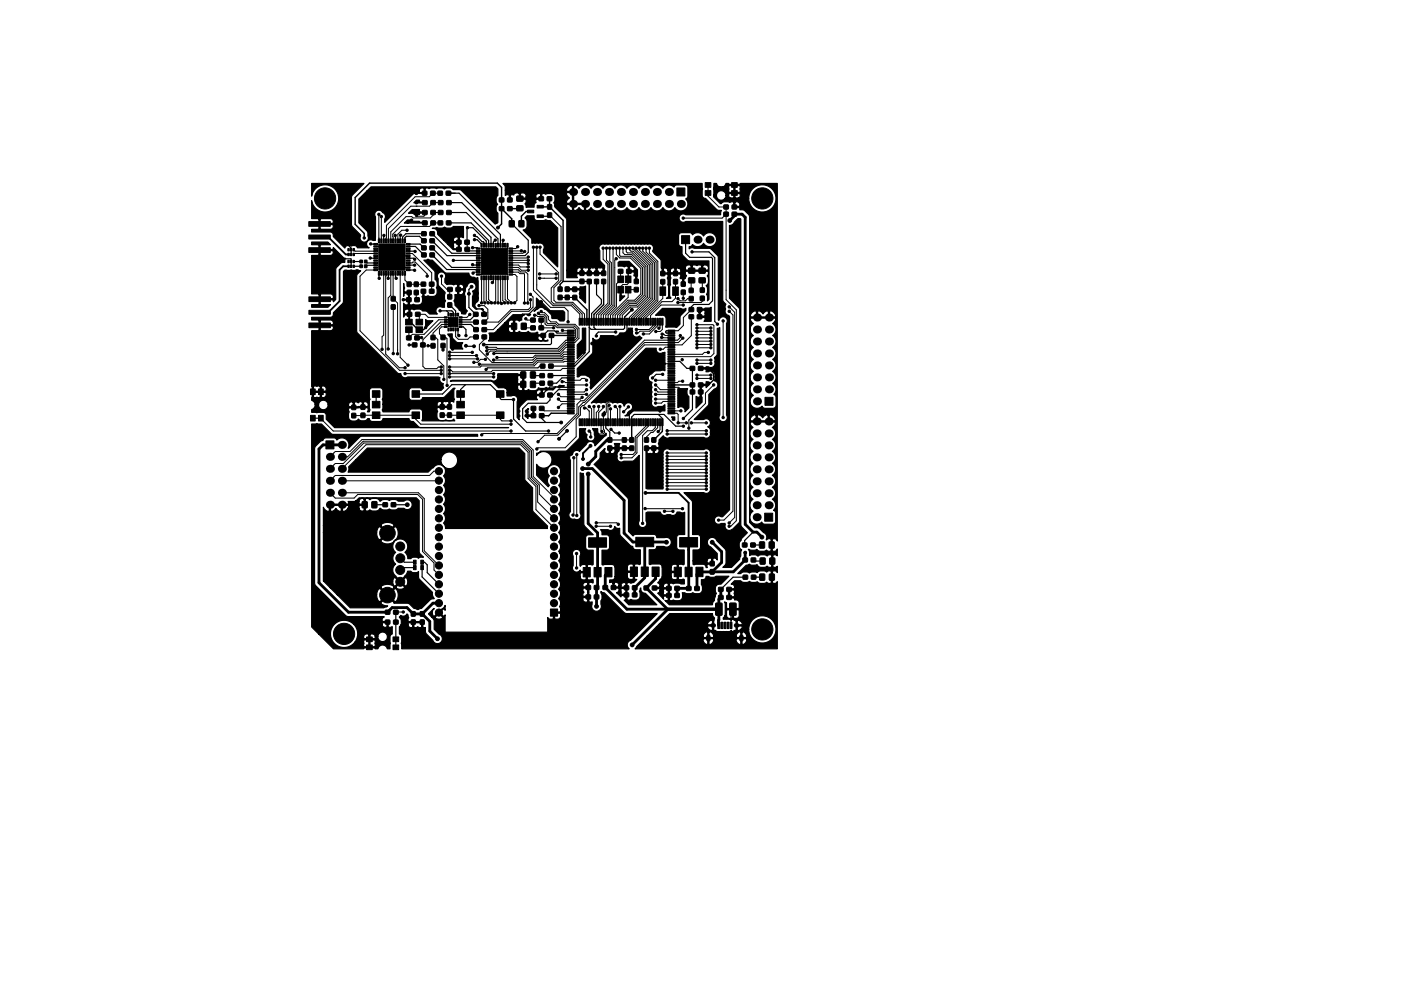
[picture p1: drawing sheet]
<svg xmlns="http://www.w3.org/2000/svg" width="297mm" height="210mm" viewBox="0 0 297 210" stroke-linecap="round" stroke-linejoin="round" font-family="sans-serif">
<g fill="#000" stroke="#000" stroke-width=".21">
<path d="M143.5 39.9h1.7v1.7h-1.7zM149.5 38.7h1.2v1h-1.2zM155.1 38.7h1.2v1h-1.2zM65.5 49.9h4.5v.8h-4.5zM65.5 47h4.5v1h-4.5zM65.5 52.6h4.5v1h-4.5zM73.7 55.2h.4v.5h-.4zM73.7 56.2h.4v.5h-.4zM73.7 52.7h.4v.5h-.4zM73.7 53.7h.4v.5h-.4zM74.3 55.2h.3v.5h-.3zM74.3 56.2h.3v.5h-.3z"/>
<path d="M74.3 52.7h.3v.5h-.3zM74.3 53.7h.3v.5h-.3zM74.8 55.2h.4v.5h-.4zM74.8 56.2h.4v.5h-.4zM74.8 52.7h.4v.5h-.4zM74.8 53.7h.4v.5h-.4zM76.3 56.2h.5v.6h-.5zM76.3 55.2h.5v.6h-.5zM77.3 56.2h.5v.6h-.5zM77.3 55.2h.5v.6h-.5zM79.2 57.2h.9v.2h-.9zM79.2 56.7h.9v.2h-.9z"/>
<path d="M79.2 56.2h.9v.2h-.9zM79.2 55.7h.9v.2h-.9zM79.2 55.2h.9v.2h-.9zM79.2 54.7h.9v.2h-.9zM79.2 54.2h.9v.2h-.9zM79.2 53.7h.9v.2h-.9zM79.2 53.2h.9v.2h-.9zM79.2 52.7h.9v.2h-.9zM79.2 52.2h.9v.2h-.9zM79.2 51.7h.9v.2h-.9zM80.2 50.7h.3v.8h-.3zM80.2 57.6h.3v.8h-.3z"/>
<path d="M80.3 51.7h5.6v5.6h-5.6zM80.7 50.7h.3v.8h-.3zM80.7 57.6h.3v.8h-.3zM81.2 50.7h.3v.8h-.3zM81.2 57.6h.3v.8h-.3zM81.7 50.7h.3v.8h-.3zM81.7 57.6h.3v.8h-.3zM82.2 50.7h.3v.8h-.3zM82.2 57.6h.3v.8h-.3zM82.7 50.7h.3v.8h-.3zM82.7 57.6h.3v.8h-.3zM83.2 50.7h.3v.8h-.3z"/>
<path d="M83.2 57.6h.3v.8h-.3zM83.7 50.7h.3v.8h-.3zM83.7 57.6h.3v.8h-.3zM84.2 50.7h.3v.8h-.3zM84.2 57.6h.3v.8h-.3zM84.7 50.7h.3v.8h-.3zM84.7 57.6h.3v.8h-.3zM85.2 50.7h.3v.8h-.3zM85.2 57.6h.3v.8h-.3zM85.7 50.7h.3v.8h-.3zM85.7 57.6h.3v.8h-.3zM86.1 51.7h.9v.2h-.9z"/>
<path d="M86.1 52.2h.9v.2h-.9zM86.1 52.7h.9v.2h-.9zM86.1 53.2h.9v.2h-.9zM86.1 53.7h.9v.2h-.9zM86.1 54.2h.9v.2h-.9zM86.1 54.7h.9v.2h-.9zM86.1 55.2h.9v.2h-.9zM86.1 55.7h.9v.2h-.9zM86.1 56.2h.9v.2h-.9zM86.1 56.7h.9v.2h-.9zM86.1 57.2h.9v.2h-.9zM86.3 59.9h.9l-.1 .9h-.8z"/>
<path d="M87.8 59.9h.9l-.1 .9h-.8zM89.3 59.9h.9v.8h-.9zM89.4 53.7h.9v.8h-.9zM89.4 52.2h.9v.8h-.9zM89.4 50.7h.9v.8h-.9zM89.4 49.2h.9v.8h-.9zM89.6 40.6h.9v.8h-.9zM89.6 46.9h.9v.8h-.9zM89.6 44.7h.9v.8h-.9zM89.6 42.6h.9v.8h-.9zM91.1 59.9h.9v.8h-.9zM91.2 53.7h.9v.8h-.9z"/>
<path d="M91.2 52.2h.9v.8h-.9zM91.2 50.7h.9v.8h-.9zM91.2 49.2h.9v.8h-.9zM91.3 40.6h.9v.8h-.9zM91.4 46.9h.9v.8h-.9zM91.4 44.7h.9v.8h-.9zM91.4 42.6h.9v.8h-.9zM92.9 40.6h.9v.8h-.9zM92.9 46.9h.9v.8h-.9zM93 44.7h.9v.8h-.9zM93 42.6h.9v.8h-.9zM94.6 40.6h.9v.8h-.9z"/>
<path d="M94.7 46.9h.9v.8h-.9zM94.7 44.7h.9v.8h-.9zM94.7 42.6h.9v.8h-.9zM96.8 51h.9v.8h-.9zM96.8 52.5h.9l.1 .8h-.9zM98.6 51h.9v.8h-.9zM98.6 52.5h.9v.8h-.9zM101 58.1h.8v.3h-.8zM101 57.6h.8v.3h-.8zM101 57.1h.8v.3h-.8zM101 56.6h.8v.3h-.8zM101 56.1h.8v.3h-.8z"/>
<path d="M101 55.6h.8v.3h-.8zM101 55.1h.8v.3h-.8zM101 54.6h.8v.3h-.8zM101 54.1h.8v.3h-.8zM101 53.6h.8v.3h-.8zM101 53.1h.8v.3h-.8zM101 52.6h.8v.3h-.8zM102 51.6h.2v.8h-.2zM102 58.5h.2v.8h-.2zM102.1 52.7h5.5v5.6h-5.5zM102.5 51.6h.2v.8h-.2zM102.5 58.5h.2v.8h-.2z"/>
<path d="M103 51.6h.2v.8h-.2zM103 58.5h.2v.8h-.2zM103.5 51.6h.2v.8h-.2zM103.5 58.5h.2v.8h-.2zM104 51.6h.2v.8h-.2zM104 58.5h.2v.8h-.2zM104.5 51.6h.2v.8h-.2zM104.5 58.5h.2v.8h-.2zM105 51.6h.2v.8h-.2zM105 58.5h.2v.8h-.2zM105.5 51.6h.2v.8h-.2zM105.5 58.5h.2v.8h-.2z"/>
<path d="M106 51.6h.2v.8h-.2zM106 58.5h.2v.8h-.2zM106.5 51.6h.2v.8h-.2zM106.5 58.5h.2v.8h-.2zM105.9 42h.9v.8h-.9zM105.9 43.9l.9-.1v.9h-.9zM107 51.6h.2v.8h-.2zM107 58.5h.2v.8h-.2zM107.5 51.6h.2v.8h-.2zM107.5 58.5h.2v.8h-.2zM107.6 42h.9l.1 .8h-.9zM107.6 43.9l.9-.1 .1 .9h-.9z"/>
<path d="M107.9 52.6h.8v.3h-.8zM107.9 53.1h.8v.3h-.8zM107.9 53.6h.8v.3h-.8zM107.9 54.1h.8v.3h-.8zM107.9 54.6h.8v.3h-.8zM107.9 55.1h.8v.3h-.8zM107.9 55.6h.8v.3h-.8zM107.9 56.1h.8v.3h-.8zM107.9 56.6h.8v.3h-.8zM107.9 57.1h.8v.3h-.8zM107.9 57.6h.8v.3h-.8zM107.9 58.1h.8v.3h-.8z"/>
<path d="M108 46.8l1 .1v1.2h-1zM109.6 43.7h1.2l.1 1h-1.3zM109.6 41.6h1.2l.1 1-1.3 .1zM110 46.8l1.1 .1-.1 1.2h-1zM111.8 44.6h1.4v.5h-1.4zM114.3 41.8l.9-.1v.9h-.9zM113.9 45.6h1.3v.6h-1.3zM113.9 43.6h1.3v.5h-1.3zM116.1 45.2h.8v.9h-.8zM116.1 43.4l.8 .1v.9l-.8-.1zM116 41.8l.9-.1 .1 .9h-.9zM123 57.5h.8v.9h-.8z"/>
<path d="M123 59.2l.8 .1v.9l-.8-.1zM124.5 57.5h.9l-.1 .9h-.8zM124.5 59.3h.9l-.1 .9h-.8zM126.1 57.5h.8v.9h-.8zM126.1 59.3h.8v.9h-.8zM127.6 57.5h.8v.9h-.8zM127.6 59.3h.8v.9h-.8zM131.1 57.2l.9-.1 .1 .9h-1zM131 58.6h1.2v1.4h-1.2zM132.9 57.2l.9-.1v.9h-.9zM132.6 58.6h1.2v1.4h-1.2zM134.5 59.3h.8v.9l-.8-.1z"/>
<path d="M140.1 57.6h.8v.9h-.8zM140.1 59.3h.8v.9h-.8zM142.8 57.6h.8v.9l-.8-.1zM142.8 59.3h.8v.9h-.8zM144.5 59.8h.8l-.1 .9h-.8zM144.5 50h1.7v1.7h-1.7zM146 59h1.2l.1 1h-1.3zM146 56.9h1.2l.1 1h-1.3zM148.2 59h1.3v1h-1.2zM148.2 56.9h1.3v1h-1.2zM149.5 40.4h1.2v1h-1.2zM153.5 45h.9v.8l-.9 .1z"/>
<path d="M153.5 43.5h.9v.8h-.9zM155.1 40.4h1.2v1h-1.2zM155.2 45h.9l.1 .8-.9 .1zM155.2 43.5h.9l.1 .8h-.9zM65.5 65.8h4.5v.9h-4.5zM65.5 63h4.5v1h-4.5zM65.5 68.5h4.5v1h-4.5zM83 64.7h.8v.9h-.9zM83 62.9h.8v1l-.9-.1zM86.2 71.3h.9v.8h-.9zM86.2 63.2h.9v.8h-.9zM86.3 61.6h.9l-.1 .9h-.8z"/>
<path d="M86.4 66.3h.9v.8h-.9zM86 69.3h1.4v1.2h-1.4zM86 67.7h1.4v1.2h-1.4zM87.5 72.8h.8l.1 .8h-.9zM87.8 61.6h.9l-.1 .9h-.8zM88 71.3h.9v.8h-.9zM88 63.2h.9v.8h-.9zM88.1 66.3h.9v.8h-.9zM88.2 67.7h1.4v1.2h-1.4zM88.2 69.3h1.4v1.2h-1.4zM89.2 72.8h.9v.8h-.9zM89.3 61.4h.9v.8h-.9z"/>
<path d="M91.1 61.4h.9v.8h-.9zM91.4 71.2h.8v.9l-.8-.1zM91.4 72.9h.8v.9h-.8zM93.5 71.1h.9l-.1 1-.8-.1zM93.5 72.9h.9l-.1 .9h-.8zM94.2 67.2h.6v.3h-.6zM94.2 69.2h.6v.3h-.6zM94.2 67.7h.7v.3h-.7zM94.2 68.2h.7v.3h-.7zM94.2 68.7h.7v.3h-.7zM95 69.6h.2v.6h-.2zM95 66.4h.2v.7h-.2z"/>
<path d="M94.9 62.5h.9l-.1 .9h-.8zM94.9 64.3h.9l-.1 .9h-.8zM94.9 61h.9l.1 .8h-.9zM95.5 69.6h.2v.6h-.2zM95.5 66.5h.2v.6h-.2zM96 69.6h.2v.6h-.2zM96 66.5h.2v.6h-.2zM96.5 69.6h.2v.6h-.2zM96.5 66.5h.2v.6h-.2zM95.1 67.3h2v2h-2zM97 69.6h.2v.6h-.2zM97 66.4h.2v.7h-.2z"/>
<path d="M97.3 69.2h.7v.3h-.7zM97.3 68.7h.7v.3h-.7zM97.3 68.2h.7v.3h-.7zM97.3 67.7h.7v.3h-.7zM97.4 67.2h.6v.3h-.6zM96.7 61h.9v.8h-.9zM100.4 66.3h.9v.8h-.9zM100.5 69.5h.9v.8l-.9 .1zM100.5 67.9h.9v.8l-.9 .1zM100.5 71.1h.9v.8h-.9zM102.2 66.3h.9v.8h-.9zM102.2 69.5h.9v.8l-.9 .1z"/>
<path d="M102.2 67.9h.9v.8l-.9 .1zM102.2 71.1h.9v.8h-.9zM108.5 68.6h1v1.3l-1-.1zM110.4 78.9h1.1l-.1 1.3h-1zM110.5 68.6h1.1l-.1 1.3-1-.1zM112.5 67.5h.9l.1 .8h-.9zM112.6 69.2l.8-.1 .1 .8-.9 .1zM112.5 78.9h1v1.3h-1zM114.3 67.5h.9v.8h-.9zM114.3 69.2l.9-.1v.8l-.9 .1zM114.5 79.3h.9v.8h-.9zM114.6 77.3h.9v.8h-.9z"/>
<path d="M114.7 70.8l.9-.1v.9h-.9zM116.2 79.3h.9l.1 .8h-.9zM116.3 77.3h.9l.1 .8h-.9zM116.5 70.8l.9-.1v.9h-.9zM118.3 62.7h.9l-.1 .9-.8-.1zM118.3 60.9h.9l-.1 .9h-.8zM119.9 60.9h.8l-.1 .9h-.8zM119.9 62.6l.8 .1-.1 .9-.8-.1zM120.3 79.5h1.4l.1 .3h-1.5zM120.3 79h1.4l.1 .3h-1.5zM120.3 78.5h1.4l.1 .3h-1.5zM120.3 78h1.4l.1 .3h-1.5z"/>
<path d="M120.3 77.5h1.4l.1 .3h-1.5zM120.3 77h1.4l.1 .3h-1.5zM120.3 76.5h1.4l.1 .3h-1.5zM120.3 76h1.4l.1 .3h-1.5zM120.3 75.5h1.4l.1 .3h-1.5zM120.3 75h1.4l.1 .3h-1.5zM120.3 74.5h1.4l.1 .3h-1.5zM120.3 74h1.4l.1 .3h-1.5zM120.3 73.5h1.4l.1 .3h-1.5zM120.3 73h1.4l.1 .3h-1.5zM120.3 72.5h1.4l.1 .3h-1.5zM120.3 72h1.4l.1 .3h-1.5z"/>
<path d="M120.3 71.5h1.4l.1 .3h-1.5zM120.3 71h1.4l.1 .3h-1.5zM120.3 70.5h1.4l.1 .3h-1.5zM120.3 70h1.4l.1 .3h-1.5zM121.5 60.9h.8l-.1 .9h-.8zM121.5 62.7h.8l-.1 .9h-.8zM122.8 67.5l.3 .1-.1 1.4-.2-.1zM123.3 67.5l.3 .1-.1 1.4-.2-.1zM123.8 67.5l.3 .1-.1 1.4-.2-.1zM124.3 67.5l.3 .1-.1 1.4-.2-.1zM124.8 67.5l.3 .1-.1 1.4-.2-.1zM125.3 67.5l.3 .1-.1 1.4-.2-.1z"/>
<path d="M125.8 67.5l.3 .1-.1 1.4-.2-.1zM126.3 67.5l.3 .1-.1 1.4-.2-.1zM126.8 67.5l.3 .1-.1 1.4-.2-.1zM127.3 67.5l.3 .1-.1 1.4-.2-.1zM127.8 67.5l.3 .1-.1 1.4-.2-.1zM128.3 67.5l.3 .1-.1 1.4-.2-.1zM128.8 67.5l.3 .1-.1 1.4-.2-.1zM129.3 67.5l.3 .1-.1 1.4-.2-.1zM129.8 67.5l.3 .1-.1 1.4-.2-.1zM130.3 67.5l.3 .1-.1 1.4-.2-.1zM130.8 67.5l.3 .1-.1 1.4-.2-.1zM131.3 67.5l.3 .1-.1 1.4-.2-.1z"/>
<path d="M131.8 67.5l.3 .1-.1 1.4-.2-.1zM131 60.8h1.2v1.4h-1.2zM132.3 67.5l.3 .1-.1 1.4-.2-.1zM132.8 67.5l.3 .1-.1 1.4-.2-.1zM133.3 67.5l.3 .1-.1 1.4-.2-.1zM132.6 60.8h1.2v1.4h-1.2zM133.8 67.5l.3 .1-.1 1.4-.2-.1zM134.3 67.5l.3 .1-.1 1.4-.2-.1zM134.8 67.5l.3 .1-.1 1.4-.2-.1zM134.5 61h.8v.9h-.8zM135.3 67.5l.3 .1-.1 1.4-.2-.1zM135.8 67.5l.3 .1-.1 1.4-.2-.1z"/>
<path d="M136.3 67.5l.3 .1-.1 1.4-.2-.1zM136.8 67.5l.3 .1-.1 1.4-.2-.1zM137.3 67.5l.3 .1-.1 1.4-.2-.1zM137.8 67.5l.3 .1-.1 1.4-.2-.1zM138.3 67.5l.3 .1-.1 1.4-.2-.1zM138.8 67.5l.3 .1-.1 1.4-.2-.1zM139.3 67.5l.3 .1-.1 1.4-.2-.1zM139.8 67.5l.3 .1-.1 1.4-.2-.1zM140.3 67.5l.3 .1-.1 1.4-.2-.1zM139.9 60.9h1.2v1.8h-1.2zM141.6 70h1.4l.1 .3h-1.4zM141.6 70.5h1.4l.1 .3h-1.4z"/>
<path d="M141.6 71h1.4l.1 .3h-1.4zM141.6 71.5h1.4l.1 .3h-1.4zM141.6 72h1.4l.1 .3h-1.4zM141.6 72.5h1.4l.1 .3h-1.4zM141.6 73h1.4l.1 .3h-1.4zM141.6 73.5h1.4l.1 .3h-1.4zM141.6 74h1.4l.1 .3h-1.4zM141.6 74.5h1.4l.1 .3h-1.4zM141.6 75h1.4l.1 .3h-1.4zM141.6 75.5h1.4l.1 .3h-1.4zM141.6 76h1.4l.1 .3h-1.4zM141.6 76.5h1.4l.1 .3h-1.4z"/>
<path d="M141.6 77h1.4l.1 .3h-1.4zM141.6 77.5h1.4l.1 .3h-1.4zM141.6 78h1.4l.1 .3h-1.4zM141.6 78.5h1.4l.1 .3h-1.4zM141.6 79h1.4l.1 .3h-1.4zM141.6 79.5h1.4l.1 .3h-1.4zM142.6 60.9h1.2v1.8h-1.2zM144.5 61.6h.8l-.1 .9h-.8zM146.1 61.2h.9l-.1 .9h-.8zM146.1 62.9h.9l-.1 .9h-.8zM146.1 66.8h.9v.8h-.9zM146.1 65.3h.9l.1 .8h-1z"/>
<path d="M146.4 77.8l.8-.1 .1 .8-.9 .1zM147.9 66.8h.9v.8h-.9zM147.9 65.3h.9v.8h-.9zM148.1 77.8l.9-.1v.8l-.9 .1zM148.5 61.1h.8v.9h-.8zM148.5 62.9h.8v.9l-.8-.1zM65.8 82.5h1v1.2h-1zM65.8 88.1h1v1.2h-1zM67.5 82.5h1v1.2h-1zM67.5 88.1h1v1.2h-1zM69.1 93.5h1.7v1.7h-1.7zM74.6 86h.8v.9h-.8z"/>
<path d="M74.6 87.7h.8v.9h-.8zM76.5 85.9h.9l-.1 .9h-.8zM76.5 87.7h.9l-.1 .9h-.8zM78.9 82.9h1.7v1.4h-1.7zM78.9 85.1h1.7v1.4h-1.7zM78.9 87.4h1.7v1.4h-1.7zM87.4 87.4h1.6v1.4h-1.6zM87.4 82.9h1.6v1.4h-1.6zM93.3 85.9h.9l-.1 .9h-.8zM93.3 87.6h.9l-.1 .9h-.8zM94.9 85.9h.8v.9h-.8zM94.9 87.6h.8v.9h-.8z"/>
<path d="M96.8 82.9h1.7v1.4h-1.7zM96.8 85.1h1.7v1.4h-1.7zM96.8 87.4h1.7v1.4h-1.7zM105.3 87.4h1.6v1.4h-1.6zM105.3 82.9h1.6v1.4h-1.6zM110.4 80.9h1.1l-.1 1.3h-1zM112.5 80.9h1v1.3h-1zM112.6 86.2h.9l.1 .8-.9 .1zM112.6 87.8h.9l.1 .8h-.9zM114.4 86.2h.9v.8l-.9 .1zM114.4 87.8h.9v.8h-.9zM114.4 83.4h.9v.8h-.9z"/>
<path d="M114.5 80.9h.9v.8h-.9zM116.2 83.4h.9v.8h-.9zM116.2 80.9h.9l.1 .8h-.9zM120.3 87.5h1.4l.1 .3h-1.5zM120.3 87h1.4l.1 .3h-1.5zM120.3 86.5h1.4l.1 .3h-1.5zM120.3 86h1.4l.1 .3h-1.5zM120.3 85.5h1.4l.1 .3h-1.5zM120.3 85h1.4l.1 .3h-1.5zM120.3 84.5h1.4l.1 .3h-1.5zM120.3 84h1.4l.1 .3h-1.5zM120.3 83.5h1.4l.1 .3h-1.5z"/>
<path d="M120.3 83h1.4l.1 .3h-1.5zM120.3 82.5h1.4l.1 .3h-1.5zM120.3 82h1.4l.1 .3h-1.5zM120.3 81.5h1.4l.1 .3h-1.5zM120.3 81h1.4l.1 .3h-1.5zM120.3 80.5h1.4l.1 .3h-1.5zM120.3 80h1.4l.1 .3h-1.5zM122.8 88.9h.3l-.1 1.4h-.2zM123.3 88.9h.3l-.1 1.4h-.2zM123.8 88.9h.3l-.1 1.4h-.2zM124.3 88.9h.3l-.1 1.4h-.2zM124.8 88.9h.3l-.1 1.4h-.2z"/>
<path d="M125.3 88.9h.3l-.1 1.4h-.2zM125.8 88.9h.3l-.1 1.4h-.2zM126.3 88.9h.3l-.1 1.4h-.2zM126.8 88.9h.3l-.1 1.4h-.2zM127.3 88.9h.3l-.1 1.4h-.2zM127.8 88.9h.3l-.1 1.4h-.2zM128.3 88.9h.3l-.1 1.4h-.2zM128.8 88.9h.3l-.1 1.4h-.2zM129.3 88.9h.3l-.1 1.4h-.2zM128.9 94.6l.8 .1v.9l-.8-.1zM128.9 92.9h.8v.9h-.8zM129.8 88.9h.3l-.1 1.4h-.2z"/>
<path d="M130.3 88.9h.3l-.1 1.4h-.2zM130.8 88.9h.3l-.1 1.4h-.2zM131.3 88.9h.3l-.1 1.4h-.2zM131.8 88.9h.3l-.1 1.4h-.2zM132.3 88.9h.3l-.1 1.4h-.2zM132 94.6l.8 .1v.9l-.8-.1zM132 92.9h.8v.9h-.8zM132.8 88.9h.3l-.1 1.4h-.2zM133.3 88.9h.3l-.1 1.4h-.2zM133.8 88.9h.3l-.1 1.4h-.2zM133.5 94.6l.9 .1-.1 .9-.8-.1zM133.5 92.9h.9l-.1 .9h-.8z"/>
<path d="M134.3 88.9h.3l-.1 1.4h-.2zM134.8 88.9h.3l-.1 1.4h-.2zM135.3 88.9h.3l-.1 1.4h-.2zM135.8 88.9h.3l-.1 1.4h-.2zM136.3 88.9h.3l-.1 1.4h-.2zM136.8 88.9h.3l-.1 1.4h-.2zM136.7 92.9h.8v.9h-.9zM136.7 94.6l.8 .1v.9l-.9-.1zM137.3 88.9h.3l-.1 1.4h-.2zM137.8 88.9h.3l-.1 1.4h-.2zM138.3 88.9h.3l-.1 1.4h-.2zM138.2 94.6l.8 .1v.9l-.8-.1z"/>
<path d="M138.2 92.9h.8v.9h-.8zM138.8 88.9h.3l-.1 1.4h-.2zM139.3 88.9h.3l-.1 1.4h-.2zM139.8 88.9h.3l-.1 1.4h-.2zM140.3 88.9h.3l-.1 1.4h-.2zM141.6 80h1.4l.1 .3h-1.4zM141.6 80.5h1.4l.1 .3h-1.4zM141.6 81h1.4l.1 .3h-1.4zM141.6 81.5h1.4l.1 .3h-1.4zM141.6 82h1.4l.1 .3h-1.4zM141.6 82.5h1.4l.1 .3h-1.4zM141.6 83h1.4l.1 .3h-1.4z"/>
<path d="M141.6 83.5h1.4l.1 .3h-1.4zM141.6 84h1.4l.1 .3h-1.4zM141.6 84.5h1.4l.1 .3h-1.4zM141.6 85h1.4l.1 .3h-1.4zM141.6 85.5h1.4l.1 .3h-1.4zM141.6 86h1.4l.1 .3h-1.4zM141.6 86.5h1.4l.1 .3h-1.4zM141.6 87h1.4l.1 .3h-1.4zM141.6 87.5h1.4l.1 .3h-1.4zM146.4 81.3l.8-.1 .1 .9h-.9zM146.4 82.8l.9-.1v.8l-.9 .1zM148.1 81.3l.9-.1v.9h-.9z"/>
<path d="M148.1 82.8l.9-.1v.8l-.9 .1zM162.2 84.3h1.7v1.7h-1.7zM76.8 106.5h1v1.2h-1zM78.9 106.5h1v1.2h-1zM81.2 106.7h.9v.8h-.9zM83 106.7h.9v.8h-.9zM87.7 120h.5v.9h-.5zM87.7 118.9h.5v.8h-.5zM89.2 120h.6v.9h-.6zM89.2 118.9h.6v.8h-.6zM124.8 114.1h3.8v2h-3.8zM134.8 114h3.8v2h-3.8z"/>
<path d="M144.1 114h3.8v2h-3.8zM150.6 119.1h.8v.9h-.8zM157.4 115.2h.9l.1 .8h-.9zM157.5 118.4h.9l.1 .8h-.9zM159.2 115.2h.9v.8h-.9zM159.3 118.4h.9v.8h-.9zM161.1 115h1l-.1 1.3-1-.1zM161.2 118.4h1v1.3l-1-.1zM162.1 108.9h1.7v1.7h-1.7zM163.1 115h1v1.3l-1-.1zM163.2 118.4h1.1l-.1 1.3-1-.1zM77.7 136.8h1.2v1h-1.2z"/>
<path d="M77.7 135.1h1.2v1h-1.2zM81.7 129.5h.9v.8h-.9zM81.7 131.6h.9v.8h-.9zM83.5 129.5h.9v.8h-.9zM83.5 131.6h.9v.8h-.9zM83.3 136.8h1.2v1h-1.2zM83.3 135.1h1.2v1h-1.2zM87.2 131.5l.8 .1v.9l-.8-.1zM87.2 129.8h.8v.9h-.8zM89.1 131.5l.8 .1v.9l-.8-.1zM89.1 129.8h.8v.9h-.8zM116.7 129.2h1.5v1.5h-1.5z"/>
<path d="M124.3 126.2h.9v.8l-.9 .1zM124.3 124.2h.9v.8l-.9 .1zM123.6 120.4h1.6v2h-1.6zM126 126.2h.9v.8l-.9 .1zM126 124.2h.9v.8l-.9 .1zM125.9 120.4h1.6v2h-1.6zM127.9 124.2h.9v.8l-.9 .1zM128.2 120.4h1.6v2h-1.6zM129.6 124.2h.9v.8l-.9 .1zM132.4 125.8h.8l.1 .8h-.9zM132.4 124.3h.9v.8h-.9zM134.1 125.8h.9v.8h-.9z"/>
<path d="M134.1 124.3h.9v.8h-.9zM133.6 120.3h1.6v2h-1.6zM136.6 124.3h.9v.8l-.9 .1zM135.9 120.3h1.6v2h-1.6zM138.3 124.3h.9v.8l-.9 .1zM138.2 120.3h1.6v2h-1.6zM141.3 125.9h.9l.1 .8-.9 .1zM141.3 124.4h.9l.1 .8h-.9zM143.1 125.9h.9v.8l-.9 .1zM143.1 124.4h.9v.8h-.9zM142.9 120.3h1.6v2h-1.6zM145.6 124.4h.9v.8l-.9 .1z"/>
<path d="M145.2 120.3h1.6v2h-1.6zM147.3 124.4h.9v.8l-.9 .1zM147.6 120.3h1.4v2h-1.4zM150.6 120.9h.8v.9h-.8zM152.2 132h.4v1.4h-.4zM152.8 132h.4v1.4h-.4zM151.8 128l1.1-.1 .2 .2v2.2l-.1 .3h-1.1l-.2-.2zM152.4 124.6h.9v.8l-.9 .1zM152.4 126.3h.9v.8l-.9 .1zM153.5 132h.4v1.4h-.4zM154.1 132h.4v1.4h-.4zM154.8 132h.4v1.4h-.4z"/>
<path d="M154.1 124.6h.9v.8l-.9 .1zM154.1 126.3h.9v.8l-.9 .1zM154.7 128l1.2-.1 .2 .2v2.2l-.2 .3h-1l-.2-.2zM157.6 122.1l.9-.1v.8l-.9 .1zM159.3 122.1l.9-.1 .1 .8-1 .1zM161.1 121.8h1v1.3h-1zM163.1 121.8h1.1l-.1 1.3h-1z"/>
<circle cx="68" cy="58.2" r=".4"/>
<circle cx="68" cy="56.2" r=".4"/>
<circle cx="68.9" cy="42.1" r="2.25"/>
<circle cx="70" cy="58.2" r=".4"/>
<circle cx="70" cy="56.2" r=".4"/>
<circle cx="72.4" cy="54.9" r=".25"/>
<circle cx="72.5" cy="45.2" r=".4"/>
<circle cx="72.5" cy="40.2" r=".4"/>
<circle cx="72.5" cy="47.7" r=".4"/>
<circle cx="72.5" cy="42.7" r=".4"/>
<circle cx="73.1" cy="51.3" r=".25"/>
<circle cx="74" cy="59.2" r=".4"/>
<circle cx="77.2" cy="50.5" r=".25"/>
<circle cx="78" cy="43.2" r=".4"/>
<circle cx="78" cy="45.2" r=".4"/>
<circle cx="78" cy="47.2" r=".4"/>
<circle cx="78" cy="41.2" r=".4"/>
<circle cx="78.5" cy="54.7" r=".25"/>
<circle cx="78.6" cy="51.7" r=".25"/>
<circle cx="80" cy="43.2" r=".4"/>
<circle cx="80" cy="41.2" r=".4"/>
<circle cx="80.3" cy="45.5" r=".25"/>
<circle cx="80.4" cy="59" r=".25"/>
<circle cx="80.8" cy="45.9" r=".25"/>
<circle cx="81" cy="56.6" r=".4"/>
<circle cx="81" cy="55.2" r=".4"/>
<circle cx="81" cy="53.8" r=".4"/>
<circle cx="81" cy="52.4" r=".4"/>
<circle cx="81.4" cy="49.9" r=".25"/>
<circle cx="82" cy="41.2" r=".4"/>
<circle cx="82.3" cy="59" r=".25"/>
<circle cx="82.4" cy="56.6" r=".4"/>
<circle cx="82.4" cy="55.2" r=".4"/>
<circle cx="82.4" cy="53.8" r=".4"/>
<circle cx="82.4" cy="52.4" r=".4"/>
<circle cx="83.8" cy="56.6" r=".4"/>
<circle cx="83.8" cy="55.2" r=".4"/>
<circle cx="83.8" cy="53.8" r=".4"/>
<circle cx="83.8" cy="52.4" r=".4"/>
<circle cx="83.8" cy="49.9" r=".25"/>
<circle cx="84" cy="59" r=".25"/>
<circle cx="84" cy="41.2" r=".4"/>
<circle cx="84.9" cy="49.9" r=".25"/>
<circle cx="85.1" cy="56.6" r=".4"/>
<circle cx="85.2" cy="55.2" r=".4"/>
<circle cx="85.2" cy="53.8" r=".4"/>
<circle cx="85.2" cy="52.4" r=".4"/>
<circle cx="86" cy="41.2" r=".4"/>
<circle cx="86.3" cy="48.8" r=".25"/>
<circle cx="86.5" cy="47.2" r=".25"/>
<circle cx="87.3" cy="46.7" r=".25"/>
<circle cx="87.9" cy="57.3" r=".25"/>
<circle cx="87.9" cy="56.2" r=".25"/>
<circle cx="87.9" cy="55" r=".25"/>
<circle cx="88" cy="53.3" r=".25"/>
<circle cx="88.3" cy="41" r=".3"/>
<circle cx="88.3" cy="43" r=".3"/>
<circle cx="88.3" cy="45.7" r=".25"/>
<circle cx="90.6" cy="58.6" r=".25"/>
<circle cx="93.2" cy="49.6" r=".25"/>
<circle cx="93.2" cy="48.8" r=".25"/>
<circle cx="93.6" cy="58.6" r=".25"/>
<circle cx="96.1" cy="55.2" r=".25"/>
<circle cx="97.3" cy="52.9" r=".25"/>
<circle cx="99.1" cy="48.3" r=".25"/>
<circle cx="99.3" cy="59.3" r=".25"/>
<circle cx="100.2" cy="52.5" r=".25"/>
<circle cx="100.2" cy="56.1" r=".25"/>
<circle cx="100.3" cy="57.9" r=".25"/>
<circle cx="100.6" cy="49.9" r=".25"/>
<circle cx="100.6" cy="50.8" r=".25"/>
<circle cx="101" cy="42.2" r=".4"/>
<circle cx="101" cy="40.2" r=".4"/>
<circle cx="102.8" cy="57.5" r=".4"/>
<circle cx="102.8" cy="54.7" r=".4"/>
<circle cx="102.8" cy="53.4" r=".4"/>
<circle cx="102.8" cy="56.1" r=".4"/>
<circle cx="103" cy="42.2" r=".4"/>
<circle cx="103" cy="40.2" r=".4"/>
<circle cx="104.1" cy="56.1" r=".4"/>
<circle cx="104.2" cy="57.5" r=".4"/>
<circle cx="104.2" cy="54.7" r=".4"/>
<circle cx="104.2" cy="53.4" r=".4"/>
<circle cx="104.4" cy="59.9" r=".25"/>
<circle cx="105" cy="50.9" r=".25"/>
<circle cx="105.5" cy="57.5" r=".4"/>
<circle cx="105.5" cy="56.1" r=".4"/>
<circle cx="105.5" cy="53.4" r=".4"/>
<circle cx="105.5" cy="54.7" r=".4"/>
<circle cx="105.6" cy="48.3" r=".3"/>
<circle cx="106.7" cy="51" r=".25"/>
<circle cx="106.9" cy="56.2" r=".4"/>
<circle cx="106.9" cy="57.5" r=".4"/>
<circle cx="106.9" cy="53.4" r=".4"/>
<circle cx="106.9" cy="54.7" r=".4"/>
<circle cx="109" cy="40.2" r=".3"/>
<circle cx="109.7" cy="52.3" r=".25"/>
<circle cx="110.5" cy="53.2" r=".25"/>
<circle cx="111" cy="40.2" r=".3"/>
<circle cx="111.2" cy="53.4" r=".25"/>
<circle cx="112" cy="54.5" r=".25"/>
<circle cx="112" cy="57.3" r=".25"/>
<circle cx="112" cy="55.9" r=".25"/>
<circle cx="112" cy="55.2" r=".25"/>
<circle cx="112" cy="56.6" r=".25"/>
<circle cx="113" cy="40.2" r=".3"/>
<circle cx="113.1" cy="52.4" r=".25"/>
<circle cx="113.8" cy="52.4" r=".25"/>
<circle cx="114.4" cy="58.1" r=".25"/>
<circle cx="114.4" cy="59" r=".25"/>
<circle cx="114.5" cy="52.4" r=".25"/>
<circle cx="115" cy="40.2" r=".3"/>
<circle cx="116.7" cy="52" r=".4"/>
<circle cx="116.7" cy="49.5" r=".4"/>
<circle cx="117" cy="40.2" r=".3"/>
<circle cx="117.9" cy="59" r=".25"/>
<circle cx="117.9" cy="58.1" r=".25"/>
<circle cx="119" cy="42.2" r=".4"/>
<circle cx="119" cy="40.2" r=".4"/>
<circle cx="122" cy="55.2" r=".4"/>
<circle cx="122" cy="51.2" r=".4"/>
<circle cx="122" cy="53.2" r=".4"/>
<circle cx="122" cy="49.2" r=".4"/>
<circle cx="124" cy="55.2" r=".4"/>
<circle cx="124" cy="51.2" r=".4"/>
<circle cx="124" cy="53.2" r=".4"/>
<circle cx="124.6" cy="46.1" r=".4"/>
<circle cx="126" cy="55.2" r=".4"/>
<circle cx="126" cy="53.2" r=".4"/>
<circle cx="127.9" cy="52.6" r=".25"/>
<circle cx="128.6" cy="52.6" r=".25"/>
<circle cx="129.3" cy="52.6" r=".25"/>
<circle cx="130" cy="52.6" r=".25"/>
<circle cx="130.6" cy="54.9" r=".25"/>
<circle cx="130.7" cy="52.6" r=".25"/>
<circle cx="131.4" cy="52.6" r=".25"/>
<circle cx="131.8" cy="56" r=".25"/>
<circle cx="132.1" cy="52.6" r=".25"/>
<circle cx="132.8" cy="52.6" r=".25"/>
<circle cx="133" cy="56" r=".25"/>
<circle cx="133.5" cy="52.6" r=".25"/>
<circle cx="134.2" cy="52.6" r=".25"/>
<circle cx="134.8" cy="57.5" r=".25"/>
<circle cx="134.9" cy="52.6" r=".25"/>
<circle cx="135.6" cy="52.6" r=".25"/>
<circle cx="136.3" cy="52.6" r=".25"/>
<circle cx="137" cy="52.6" r=".25"/>
<circle cx="137.7" cy="52.6" r=".25"/>
<circle cx="142.8" cy="55" r=".4"/>
<circle cx="144.8" cy="55" r=".4"/>
<circle cx="144.9" cy="46.3" r=".25"/>
<circle cx="146.7" cy="53.4" r=".25"/>
<circle cx="147" cy="42.2" r=".4"/>
<circle cx="147" cy="40.2" r=".4"/>
<circle cx="147" cy="44.2" r=".4"/>
<circle cx="149" cy="44.2" r=".4"/>
<circle cx="154.7" cy="46.8" r=".4"/>
<circle cx="161.6" cy="42.1" r="2.25"/>
<circle cx="163" cy="46.2" r=".4"/>
<circle cx="163" cy="49.2" r=".4"/>
<circle cx="67.5" cy="75.2" r=".4"/>
<circle cx="67.5" cy="77.7" r=".4"/>
<circle cx="67.5" cy="72.7" r=".4"/>
<circle cx="68" cy="60.2" r=".4"/>
<circle cx="70" cy="60.2" r=".4"/>
<circle cx="70" cy="75.2" r=".4"/>
<circle cx="70" cy="77.7" r=".4"/>
<circle cx="70" cy="72.7" r=".4"/>
<circle cx="72.5" cy="75.2" r=".4"/>
<circle cx="72.5" cy="77.7" r=".4"/>
<circle cx="72.5" cy="72.7" r=".4"/>
<circle cx="74" cy="65.2" r=".4"/>
<circle cx="74" cy="67.2" r=".4"/>
<circle cx="74" cy="61.2" r=".4"/>
<circle cx="74" cy="63.2" r=".4"/>
<circle cx="75" cy="75.2" r=".4"/>
<circle cx="75" cy="77.7" r=".4"/>
<circle cx="75" cy="72.7" r=".4"/>
<circle cx="81" cy="74.1" r=".25"/>
<circle cx="82.3" cy="74" r=".25"/>
<circle cx="83.4" cy="75" r=".25"/>
<circle cx="84.3" cy="75.1" r=".25"/>
<circle cx="85.5" cy="63.6" r=".25"/>
<circle cx="85.9" cy="79.3" r=".25"/>
<circle cx="85.9" cy="78" r=".25"/>
<circle cx="86.5" cy="77.5" r=".25"/>
<circle cx="86.7" cy="73.2" r=".25"/>
<circle cx="89.4" cy="71.6" r=".25"/>
<circle cx="90.2" cy="69.5" r=".25"/>
<circle cx="90.4" cy="63.5" r=".25"/>
<circle cx="90.7" cy="73.4" r=".25"/>
<circle cx="93.3" cy="65.9" r=".25"/>
<circle cx="93.5" cy="79.3" r=".25"/>
<circle cx="93.5" cy="78.6" r=".25"/>
<circle cx="93.5" cy="77.9" r=".25"/>
<circle cx="93.9" cy="74.2" r=".25"/>
<circle cx="95.3" cy="79.3" r=".25"/>
<circle cx="95.3" cy="75.4" r=".25"/>
<circle cx="95.3" cy="80" r=".25"/>
<circle cx="95.3" cy="78.6" r=".25"/>
<circle cx="95.3" cy="77.9" r=".25"/>
<circle cx="95.3" cy="74.7" r=".25"/>
<circle cx="95.3" cy="76.1" r=".25"/>
<circle cx="95.5" cy="67.7" r=".25"/>
<circle cx="95.5" cy="69" r=".25"/>
<circle cx="96" cy="74.1" r=".25"/>
<circle cx="96" cy="72.2" r=".25"/>
<circle cx="96.1" cy="68.3" r=".25"/>
<circle cx="96.7" cy="67.7" r=".25"/>
<circle cx="96.7" cy="69" r=".25"/>
<circle cx="97.3" cy="71.2" r=".25"/>
<circle cx="98.8" cy="73.4" r=".3"/>
<circle cx="98.8" cy="71.2" r=".25"/>
<circle cx="99.4" cy="62.3" r=".3"/>
<circle cx="99.6" cy="66.7" r=".25"/>
<circle cx="100" cy="60.8" r=".3"/>
<circle cx="100.1" cy="74.8" r=".25"/>
<circle cx="100.5" cy="76.9" r=".25"/>
<circle cx="100.5" cy="73.5" r=".3"/>
<circle cx="101" cy="75.4" r=".25"/>
<circle cx="101.2" cy="62.2" r=".25"/>
<circle cx="101.2" cy="63.2" r=".25"/>
<circle cx="101.2" cy="76.1" r=".25"/>
<circle cx="101.6" cy="64.8" r=".25"/>
<circle cx="101.6" cy="77.3" r=".25"/>
<circle cx="102.1" cy="64.3" r=".25"/>
<circle cx="102.6" cy="73.1" r=".3"/>
<circle cx="102.8" cy="64.3" r=".25"/>
<circle cx="102.9" cy="76.2" r=".25"/>
<circle cx="103.1" cy="78.4" r=".25"/>
<circle cx="103.2" cy="74.4" r=".25"/>
<circle cx="103.2" cy="73.7" r=".25"/>
<circle cx="103.3" cy="75.1" r=".25"/>
<circle cx="103.5" cy="64.3" r=".25"/>
<circle cx="104.2" cy="64.3" r=".25"/>
<circle cx="104.7" cy="79.3" r=".25"/>
<circle cx="104.7" cy="80" r=".25"/>
<circle cx="104.7" cy="76.4" r=".25"/>
<circle cx="104.7" cy="75" r=".25"/>
<circle cx="104.9" cy="64.3" r=".25"/>
<circle cx="105.4" cy="75.9" r=".25"/>
<circle cx="105.6" cy="64.3" r=".25"/>
<circle cx="106.2" cy="72" r=".25"/>
<circle cx="106.3" cy="64.4" r=".25"/>
<circle cx="107" cy="64.3" r=".25"/>
<circle cx="107.7" cy="64.3" r=".25"/>
<circle cx="108.4" cy="64.3" r=".25"/>
<circle cx="109.1" cy="64.2" r=".25"/>
<circle cx="109.9" cy="67.4" r=".25"/>
<circle cx="110.9" cy="79.6" r=".25"/>
<circle cx="111.1" cy="70.9" r=".25"/>
<circle cx="111.2" cy="64.3" r=".25"/>
<circle cx="111.5" cy="67.6" r=".25"/>
<circle cx="111.9" cy="64.3" r=".25"/>
<circle cx="112.4" cy="62.4" r=".25"/>
<circle cx="112.5" cy="63.6" r=".25"/>
<circle cx="113.4" cy="66.9" r=".25"/>
<circle cx="114.2" cy="66.5" r=".25"/>
<circle cx="114.7" cy="64.1" r=".3"/>
<circle cx="114.7" cy="66.1" r=".25"/>
<circle cx="115.2" cy="71.2" r=".25"/>
<circle cx="117" cy="66.3" r=".25"/>
<circle cx="117.4" cy="69.5" r=".25"/>
<circle cx="119.2" cy="70.1" r=".25"/>
<circle cx="120.4" cy="68.3" r=".25"/>
<circle cx="123.2" cy="62.1" r=".3"/>
<circle cx="123.2" cy="63" r=".3"/>
<circle cx="123.9" cy="74.7" r=".25"/>
<circle cx="125.6" cy="72.9" r=".3"/>
<circle cx="126.4" cy="71.3" r=".25"/>
<circle cx="127" cy="78.2" r=".3"/>
<circle cx="129" cy="76.2" r=".3"/>
<circle cx="130.5" cy="70.5" r=".25"/>
<circle cx="131" cy="74.2" r=".3"/>
<circle cx="131.9" cy="71.2" r=".25"/>
<circle cx="132.9" cy="72.2" r=".3"/>
<circle cx="133" cy="79.2" r=".3"/>
<circle cx="133.8" cy="70.2" r=".25"/>
<circle cx="134" cy="65.7" r=".3"/>
<circle cx="134.9" cy="69.9" r=".25"/>
<circle cx="135" cy="70.6" r=".25"/>
<circle cx="135" cy="77.2" r=".3"/>
<circle cx="136.4" cy="70.9" r=".25"/>
<circle cx="137" cy="75.2" r=".3"/>
<circle cx="137.9" cy="78.6" r=".25"/>
<circle cx="139" cy="76.7" r=".25"/>
<circle cx="139.1" cy="70.3" r=".25"/>
<circle cx="139.7" cy="69.6" r=".25"/>
<circle cx="140" cy="74.1" r=".25"/>
<circle cx="140.3" cy="71.6" r=".25"/>
<circle cx="140.4" cy="70.9" r=".25"/>
<circle cx="140.5" cy="79.4" r=".25"/>
<circle cx="142.1" cy="66.9" r=".3"/>
<circle cx="143.7" cy="64.2" r=".25"/>
<circle cx="143.7" cy="63.4" r=".25"/>
<circle cx="144.2" cy="71.2" r=".25"/>
<circle cx="144.6" cy="76.3" r=".25"/>
<circle cx="144.8" cy="71.7" r=".25"/>
<circle cx="144.9" cy="64.7" r=".25"/>
<circle cx="144.9" cy="63.3" r=".25"/>
<circle cx="147.8" cy="71.7" r=".25"/>
<circle cx="147.8" cy="71" r=".25"/>
<circle cx="147.8" cy="77.1" r=".25"/>
<circle cx="147.8" cy="79.6" r=".25"/>
<circle cx="147.8" cy="69.6" r=".25"/>
<circle cx="147.8" cy="68.9" r=".25"/>
<circle cx="147.8" cy="70.3" r=".25"/>
<circle cx="147.8" cy="76.4" r=".25"/>
<circle cx="147.8" cy="72.4" r=".25"/>
<circle cx="147.8" cy="73.8" r=".25"/>
<circle cx="147.8" cy="73.1" r=".25"/>
<circle cx="150" cy="67" r=".3"/>
<circle cx="150.2" cy="74.8" r=".25"/>
<circle cx="150.7" cy="71.7" r=".25"/>
<circle cx="150.7" cy="69.6" r=".25"/>
<circle cx="150.7" cy="79.6" r=".25"/>
<circle cx="150.7" cy="71" r=".25"/>
<circle cx="150.7" cy="77.1" r=".25"/>
<circle cx="150.7" cy="76.4" r=".25"/>
<circle cx="150.7" cy="70.3" r=".25"/>
<circle cx="150.7" cy="72.4" r=".25"/>
<circle cx="150.7" cy="73.8" r=".25"/>
<circle cx="150.7" cy="73.1" r=".25"/>
<circle cx="152.1" cy="68.8" r=".25"/>
<circle cx="153.3" cy="68.1" r=".25"/>
<circle cx="154.6" cy="66" r=".25"/>
<circle cx="154.6" cy="65.1" r=".25"/>
<circle cx="163" cy="62.2" r=".4"/>
<circle cx="163" cy="60.2" r=".4"/>
<circle cx="163" cy="64.2" r=".4"/>
<circle cx="67.5" cy="80.2" r=".4"/>
<circle cx="67.5" cy="91.7" r=".3"/>
<circle cx="70" cy="80.2" r=".4"/>
<circle cx="72.5" cy="80.2" r=".4"/>
<circle cx="75" cy="80.2" r=".4"/>
<circle cx="79" cy="99.2" r=".25"/>
<circle cx="79" cy="96.2" r=".25"/>
<circle cx="82" cy="99.2" r=".25"/>
<circle cx="82" cy="96.2" r=".25"/>
<circle cx="84" cy="89.7" r=".3"/>
<circle cx="85" cy="99.2" r=".25"/>
<circle cx="85" cy="96.2" r=".25"/>
<circle cx="86" cy="89.7" r=".3"/>
<circle cx="88" cy="99.2" r=".25"/>
<circle cx="88" cy="96.2" r=".25"/>
<circle cx="93.1" cy="100" r=".76"/>
<circle cx="94.1" cy="80.5" r=".25"/>
<circle cx="94.8" cy="81.8" r=".25"/>
<circle cx="98" cy="96.2" r=".4"/>
<circle cx="100" cy="96.2" r=".4"/>
<circle cx="102.1" cy="92.3" r=".25"/>
<circle cx="104" cy="96.2" r=".4"/>
<circle cx="104" cy="98.2" r=".4"/>
<circle cx="106" cy="96.2" r=".4"/>
<circle cx="106" cy="98.2" r=".4"/>
<circle cx="108" cy="96.2" r=".4"/>
<circle cx="108.4" cy="91.4" r=".25"/>
<circle cx="108.4" cy="90" r=".25"/>
<circle cx="108.4" cy="89.3" r=".25"/>
<circle cx="108.9" cy="84.8" r=".25"/>
<circle cx="110" cy="87.2" r=".25"/>
<circle cx="110" cy="86.2" r=".25"/>
<circle cx="110" cy="88.2" r=".25"/>
<circle cx="110.8" cy="83.6" r=".25"/>
<circle cx="111.5" cy="88.2" r=".25"/>
<circle cx="111.6" cy="87.2" r=".25"/>
<circle cx="112.5" cy="83.5" r=".25"/>
<circle cx="113.8" cy="95.3" r=".25"/>
<circle cx="114.1" cy="93.7" r=".25"/>
<circle cx="116.3" cy="91.4" r=".25"/>
<circle cx="117.5" cy="100" r=".76"/>
<circle cx="118.4" cy="83.7" r=".25"/>
<circle cx="118.4" cy="86.4" r=".25"/>
<circle cx="118.4" cy="84.7" r=".25"/>
<circle cx="118.5" cy="93.1" r=".3"/>
<circle cx="118.6" cy="82.1" r=".25"/>
<circle cx="119" cy="89.6" r=".3"/>
<circle cx="119.2" cy="81" r=".25"/>
<circle cx="120.2" cy="91.4" r=".3"/>
<circle cx="121.1" cy="96.3" r=".3"/>
<circle cx="121.7" cy="97.1" r=".25"/>
<circle cx="122.3" cy="96.4" r=".25"/>
<circle cx="123.4" cy="84.3" r=".25"/>
<circle cx="123.5" cy="99.4" r=".4"/>
<circle cx="123.6" cy="97.4" r=".3"/>
<circle cx="123.9" cy="86.6" r=".25"/>
<circle cx="124.4" cy="83.7" r=".25"/>
<circle cx="124.4" cy="80.7" r=".25"/>
<circle cx="124.4" cy="81.7" r=".25"/>
<circle cx="124.4" cy="82.7" r=".25"/>
<circle cx="124.7" cy="98.5" r=".4"/>
<circle cx="124.9" cy="91.5" r=".25"/>
<circle cx="124.9" cy="86.2" r=".25"/>
<circle cx="125.2" cy="94.6" r=".3"/>
<circle cx="125.2" cy="92.7" r=".25"/>
<circle cx="125.9" cy="86.2" r=".25"/>
<circle cx="126.3" cy="91.5" r=".25"/>
<circle cx="126.9" cy="86.2" r=".25"/>
<circle cx="127.6" cy="91.5" r=".25"/>
<circle cx="127.9" cy="86.2" r=".25"/>
<circle cx="128.2" cy="87.8" r=".25"/>
<circle cx="128.5" cy="99.7" r=".25"/>
<circle cx="129.1" cy="86" r=".25"/>
<circle cx="129.4" cy="86.7" r=".25"/>
<circle cx="129.5" cy="91.1" r=".25"/>
<circle cx="130.4" cy="86.2" r=".25"/>
<circle cx="131" cy="81.2" r=".3"/>
<circle cx="131.3" cy="91.9" r=".25"/>
<circle cx="131.4" cy="86.2" r=".25"/>
<circle cx="131.7" cy="96.4" r=".25"/>
<circle cx="131.7" cy="97.1" r=".25"/>
<circle cx="132.2" cy="87.4" r=".25"/>
<circle cx="133.2" cy="86.3" r=".25"/>
<circle cx="135" cy="86.4" r=".25"/>
<circle cx="137.5" cy="98.3" r=".25"/>
<circle cx="138.3" cy="80.2" r=".25"/>
<circle cx="139" cy="83.7" r=".25"/>
<circle cx="139" cy="80.7" r=".25"/>
<circle cx="139" cy="84.7" r=".25"/>
<circle cx="139" cy="81.7" r=".25"/>
<circle cx="139" cy="82.7" r=".25"/>
<circle cx="139" cy="85.5" r=".25"/>
<circle cx="139.6" cy="91.6" r=".25"/>
<circle cx="139.9" cy="87.2" r=".25"/>
<circle cx="141" cy="93" r=".25"/>
<circle cx="141.5" cy="98.2" r=".25"/>
<circle cx="141.5" cy="92.1" r=".25"/>
<circle cx="141.5" cy="97.5" r=".25"/>
<circle cx="141.5" cy="91.4" r=".25"/>
<circle cx="141.5" cy="96.1" r=".25"/>
<circle cx="141.5" cy="98.9" r=".25"/>
<circle cx="141.5" cy="96.8" r=".25"/>
<circle cx="141.5" cy="99.6" r=".25"/>
<circle cx="142.7" cy="94.3" r=".25"/>
<circle cx="142.8" cy="88.9" r=".25"/>
<circle cx="143.8" cy="89.7" r=".25"/>
<circle cx="144.4" cy="87.2" r=".25"/>
<circle cx="144.4" cy="84" r=".25"/>
<circle cx="144.7" cy="80.9" r=".25"/>
<circle cx="144.9" cy="90.4" r=".25"/>
<circle cx="144.9" cy="88.8" r=".25"/>
<circle cx="145.5" cy="89.7" r=".25"/>
<circle cx="146.1" cy="90.8" r=".25"/>
<circle cx="146.6" cy="89.7" r=".25"/>
<circle cx="147.8" cy="80.3" r=".25"/>
<circle cx="149.7" cy="89.7" r=".25"/>
<circle cx="149.7" cy="92.1" r=".25"/>
<circle cx="149.7" cy="98.2" r=".25"/>
<circle cx="149.7" cy="91.4" r=".25"/>
<circle cx="149.7" cy="96.1" r=".25"/>
<circle cx="149.7" cy="97.5" r=".25"/>
<circle cx="149.7" cy="98.9" r=".25"/>
<circle cx="149.7" cy="96.8" r=".25"/>
<circle cx="149.8" cy="99.6" r=".25"/>
<circle cx="150.7" cy="80.3" r=".25"/>
<circle cx="151" cy="86.2" r=".3"/>
<circle cx="151" cy="84.2" r=".3"/>
<circle cx="151.3" cy="81.7" r=".25"/>
<circle cx="153.3" cy="88.6" r=".25"/>
<circle cx="70" cy="117.7" r=".4"/>
<circle cx="70" cy="112.7" r=".4"/>
<circle cx="70" cy="110.2" r=".4"/>
<circle cx="70" cy="115.2" r=".4"/>
<circle cx="72.5" cy="110.2" r=".4"/>
<circle cx="75" cy="110.2" r=".4"/>
<circle cx="77.5" cy="112.7" r=".4"/>
<circle cx="77.5" cy="110.2" r=".4"/>
<circle cx="82.1" cy="113.1" r="1.65"/>
<circle cx="84.9" cy="115.9" r=".95"/>
<circle cx="84.9" cy="118.4" r=".95"/>
<circle cx="86.4" cy="107.1" r=".4"/>
<circle cx="93.1" cy="116" r=".76"/>
<circle cx="93.1" cy="120" r=".76"/>
<circle cx="93.1" cy="118" r=".76"/>
<circle cx="93.1" cy="114" r=".76"/>
<circle cx="93.1" cy="104" r=".76"/>
<circle cx="93.1" cy="102" r=".76"/>
<circle cx="93.1" cy="108" r=".76"/>
<circle cx="93.1" cy="106" r=".76"/>
<circle cx="93.1" cy="110" r=".76"/>
<circle cx="93.1" cy="112" r=".76"/>
<circle cx="97.5" cy="105.2" r=".25"/>
<circle cx="97.5" cy="107.7" r=".25"/>
<circle cx="100" cy="105.2" r=".25"/>
<circle cx="100" cy="107.7" r=".25"/>
<circle cx="102" cy="100.2" r=".4"/>
<circle cx="102.5" cy="105.2" r=".25"/>
<circle cx="102.5" cy="107.7" r=".25"/>
<circle cx="104" cy="100.2" r=".4"/>
<circle cx="105" cy="105.2" r=".25"/>
<circle cx="105" cy="107.7" r=".25"/>
<circle cx="107.5" cy="105.2" r=".25"/>
<circle cx="107.5" cy="107.7" r=".25"/>
<circle cx="110" cy="105.2" r=".25"/>
<circle cx="110" cy="107.7" r=".25"/>
<circle cx="112.5" cy="105.2" r=".25"/>
<circle cx="112.5" cy="107.7" r=".25"/>
<circle cx="117.5" cy="116" r=".76"/>
<circle cx="117.5" cy="120" r=".76"/>
<circle cx="117.5" cy="118" r=".76"/>
<circle cx="117.5" cy="114" r=".76"/>
<circle cx="117.5" cy="104" r=".76"/>
<circle cx="117.5" cy="102" r=".76"/>
<circle cx="117.5" cy="108" r=".76"/>
<circle cx="117.5" cy="106" r=".76"/>
<circle cx="117.5" cy="110" r=".76"/>
<circle cx="117.5" cy="112" r=".76"/>
<circle cx="121.5" cy="109.3" r=".25"/>
<circle cx="122.2" cy="117.4" r=".25"/>
<circle cx="122.3" cy="109.4" r=".25"/>
<circle cx="124.7" cy="100.6" r=".4"/>
<circle cx="126.4" cy="111.6" r=".25"/>
<circle cx="126.4" cy="110.9" r=".25"/>
<circle cx="129" cy="118.2" r=".4"/>
<circle cx="129.4" cy="111.7" r=".25"/>
<circle cx="129.5" cy="100.7" r=".25"/>
<circle cx="130.5" cy="101.7" r=".25"/>
<circle cx="131" cy="114.2" r=".4"/>
<circle cx="131" cy="116.2" r=".4"/>
<circle cx="131" cy="118.2" r=".4"/>
<circle cx="131.1" cy="111.2" r=".25"/>
<circle cx="131.5" cy="102.7" r=".25"/>
<circle cx="132.5" cy="103.7" r=".25"/>
<circle cx="133" cy="118.2" r=".4"/>
<circle cx="133" cy="116.2" r=".4"/>
<circle cx="133.5" cy="104.7" r=".25"/>
<circle cx="134.5" cy="105.7" r=".25"/>
<circle cx="135" cy="118.2" r=".4"/>
<circle cx="136.2" cy="111" r=".25"/>
<circle cx="136.8" cy="107.9" r=".25"/>
<circle cx="136.9" cy="104.6" r=".3"/>
<circle cx="140.1" cy="117.7" r=".4"/>
<circle cx="140.9" cy="108.5" r=".25"/>
<circle cx="141.3" cy="115" r=".4"/>
<circle cx="141.5" cy="103.8" r=".25"/>
<circle cx="141.5" cy="102.4" r=".25"/>
<circle cx="141.5" cy="103.1" r=".25"/>
<circle cx="141.5" cy="101.7" r=".25"/>
<circle cx="141.5" cy="100.3" r=".25"/>
<circle cx="141.5" cy="101" r=".25"/>
<circle cx="142.7" cy="108.5" r=".25"/>
<circle cx="143.2" cy="117.6" r=".4"/>
<circle cx="144.7" cy="107.9" r=".25"/>
<circle cx="149.7" cy="103.8" r=".25"/>
<circle cx="149.8" cy="102.4" r=".25"/>
<circle cx="149.8" cy="103.1" r=".25"/>
<circle cx="149.8" cy="101.7" r=".25"/>
<circle cx="149.8" cy="100.3" r=".25"/>
<circle cx="149.8" cy="101" r=".25"/>
<circle cx="151" cy="115" r=".4"/>
<circle cx="152.4" cy="110.3" r=".25"/>
<circle cx="154.6" cy="111.7" r=".25"/>
<circle cx="154.6" cy="111" r=".25"/>
<circle cx="155" cy="114.2" r=".25"/>
<circle cx="155" cy="118.2" r=".25"/>
<circle cx="155" cy="116.2" r=".25"/>
<circle cx="158" cy="117.2" r=".3"/>
<circle cx="161.5" cy="114" r=".4"/>
<circle cx="163" cy="112.2" r=".25"/>
<circle cx="70" cy="122.7" r=".4"/>
<circle cx="70" cy="120.2" r=".4"/>
<circle cx="72.9" cy="134.5" r="2.25"/>
<circle cx="75" cy="122.7" r=".4"/>
<circle cx="77" cy="132.2" r=".4"/>
<circle cx="77.5" cy="122.7" r=".4"/>
<circle cx="77.5" cy="125.2" r=".4"/>
<circle cx="79" cy="132.2" r=".4"/>
<circle cx="80" cy="122.7" r=".4"/>
<circle cx="82.1" cy="126.3" r="1.65"/>
<circle cx="84.8" cy="120.9" r=".95"/>
<circle cx="84.9" cy="123.4" r=".95"/>
<circle cx="85.5" cy="129.8" r=".25"/>
<circle cx="85.8" cy="132" r=".4"/>
<circle cx="86.8" cy="135" r=".4"/>
<circle cx="89.5" cy="135" r=".4"/>
<circle cx="92.8" cy="135.5" r=".4"/>
<circle cx="93.1" cy="126" r=".76"/>
<circle cx="93.1" cy="130" r=".76"/>
<circle cx="93.1" cy="122" r=".76"/>
<circle cx="93.1" cy="128" r=".76"/>
<circle cx="93.1" cy="124" r=".76"/>
<circle cx="117.5" cy="126" r=".76"/>
<circle cx="117.5" cy="122" r=".76"/>
<circle cx="117.5" cy="128" r=".76"/>
<circle cx="117.5" cy="124" r=".76"/>
<circle cx="122.2" cy="120.5" r=".25"/>
<circle cx="125" cy="134.2" r=".4"/>
<circle cx="126.5" cy="128.6" r=".4"/>
<circle cx="127" cy="134.2" r=".4"/>
<circle cx="127" cy="132.2" r=".4"/>
<circle cx="129" cy="132.2" r=".4"/>
<circle cx="129" cy="134.2" r=".4"/>
<circle cx="131" cy="132.2" r=".4"/>
<circle cx="131" cy="134.2" r=".4"/>
<circle cx="132" cy="122.2" r=".4"/>
<circle cx="132" cy="120.2" r=".4"/>
<circle cx="133" cy="134.2" r=".4"/>
<circle cx="133" cy="132.2" r=".4"/>
<circle cx="134" cy="136.8" r=".4"/>
<circle cx="135" cy="132.2" r=".4"/>
<circle cx="139" cy="136.2" r=".4"/>
<circle cx="139" cy="134.2" r=".4"/>
<circle cx="141" cy="136.2" r=".4"/>
<circle cx="141" cy="134.2" r=".4"/>
<circle cx="143" cy="136.2" r=".4"/>
<circle cx="143" cy="134.2" r=".4"/>
<circle cx="143" cy="132.2" r=".4"/>
<circle cx="145" cy="136.2" r=".4"/>
<circle cx="145" cy="134.2" r=".4"/>
<circle cx="145" cy="132.2" r=".4"/>
<circle cx="146" cy="127.2" r=".35"/>
<circle cx="147" cy="136.2" r=".4"/>
<circle cx="147" cy="132.2" r=".4"/>
<circle cx="147" cy="134.2" r=".4"/>
<circle cx="149" cy="127.2" r=".35"/>
<circle cx="161" cy="129.2" r=".25"/>
<circle cx="161.6" cy="133.5" r="2.25"/>
<circle cx="163" cy="127.2" r=".25"/>
<circle cx="163" cy="129.2" r=".25"/>
</g>
<g fill="#000">
<circle cx="121.5" cy="43.3" r=".85"/>
<circle cx="121.5" cy="40.7" r=".85"/>
<circle cx="124" cy="43.3" r=".85"/>
<circle cx="124" cy="40.7" r=".85"/>
<circle cx="126.6" cy="43.3" r=".85"/>
<circle cx="126.6" cy="40.7" r=".85"/>
<circle cx="129.1" cy="43.3" r=".85"/>
<circle cx="129.1" cy="40.7" r=".85"/>
<circle cx="131.7" cy="43.3" r=".85"/>
<circle cx="131.7" cy="40.7" r=".85"/>
<circle cx="134.2" cy="43.3" r=".85"/>
<circle cx="134.2" cy="40.7" r=".85"/>
<circle cx="136.7" cy="43.3" r=".85"/>
<circle cx="136.7" cy="40.7" r=".85"/>
<circle cx="139.3" cy="43.3" r=".85"/>
<circle cx="139.3" cy="40.7" r=".85"/>
<circle cx="141.8" cy="43.3" r=".85"/>
<circle cx="141.8" cy="40.7" r=".85"/>
<circle cx="144.4" cy="43.3" r=".85"/>
<circle cx="147.9" cy="50.8" r=".85"/>
<circle cx="150.4" cy="50.8" r=".85"/>
<circle cx="160.5" cy="75" r=".85"/>
<circle cx="160.5" cy="67.4" r=".85"/>
<circle cx="160.5" cy="77.5" r=".85"/>
<circle cx="160.5" cy="69.9" r=".85"/>
<circle cx="160.5" cy="72.4" r=".85"/>
<circle cx="163" cy="69.9" r=".85"/>
<circle cx="163" cy="72.4" r=".85"/>
<circle cx="163" cy="75" r=".85"/>
<circle cx="163" cy="67.4" r=".85"/>
<circle cx="163" cy="77.5" r=".85"/>
<circle cx="70" cy="99.5" r=".85"/>
<circle cx="70" cy="96.9" r=".85"/>
<circle cx="72.5" cy="96.9" r=".85"/>
<circle cx="72.5" cy="99.5" r=".85"/>
<circle cx="72.5" cy="94.4" r=".85"/>
<circle cx="111.5" cy="88.2" r=".2"/>
<circle cx="123.5" cy="99.4" r=".3"/>
<circle cx="160.4" cy="92" r=".85"/>
<circle cx="160.4" cy="94.5" r=".85"/>
<circle cx="160.4" cy="89.4" r=".85"/>
<circle cx="160.4" cy="97" r=".85"/>
<circle cx="160.4" cy="99.6" r=".85"/>
<circle cx="160.5" cy="80.1" r=".85"/>
<circle cx="160.5" cy="82.6" r=".85"/>
<circle cx="160.5" cy="85.1" r=".85"/>
<circle cx="163" cy="89.4" r=".85"/>
<circle cx="163" cy="92" r=".85"/>
<circle cx="163" cy="97" r=".85"/>
<circle cx="163" cy="99.6" r=".85"/>
<circle cx="163" cy="94.5" r=".85"/>
<circle cx="163" cy="82.6" r=".85"/>
<circle cx="163" cy="80.1" r=".85"/>
<circle cx="70" cy="104.5" r=".85"/>
<circle cx="70" cy="107.1" r=".85"/>
<circle cx="70" cy="102" r=".85"/>
<circle cx="72.5" cy="107.1" r=".85"/>
<circle cx="72.5" cy="104.5" r=".85"/>
<circle cx="72.5" cy="102" r=".85"/>
<circle cx="160.4" cy="102.1" r=".85"/>
<circle cx="160.4" cy="107.2" r=".85"/>
<circle cx="160.4" cy="109.7" r=".85"/>
<circle cx="160.4" cy="104.7" r=".85"/>
<circle cx="163" cy="104.7" r=".85"/>
<circle cx="163" cy="107.2" r=".85"/>
<circle cx="163" cy="102.1" r=".85"/>
</g>
<path d="M150.2 135.1v.6M157.2 135.1v.6" fill="none" stroke="#000" stroke-width="1"/>
<path d="M151 132.7h.3M156 132.7h.3" fill="none" stroke="#000" stroke-width=".95"/>
<g fill="none" stroke="#000" stroke-width=".25">
<path d="M72.5 54.9h1.9v1.6M72.5 54.9h-.1M73.1 51.3l1.3 1.3v1.4M75 56.5h.1M75 55.5h1.6M75 56.5h1.6M76.6 55.5h.1M77.5 55.5l.3 .3h1.8M78.5 54.7l1.1 .1M78.6 51.7l1 .1M79.6 52.3h1.2l4.6 4.5h1.2M79.6 56.3h-1.9l-.2 .2"/>
<path d="M80.4 58v1M81.4 49.9v1.2M82.4 58v1M83.8 49.9v1.2M83.8 58v.9l.2 .1M84.9 49.9l-.1 1.2M85.8 51.1v-.7l.3-.3h2.8l1 1M86.6 54.3h-3.2l-.3 .2M86.6 52.3h1.5l1.8 1.8M86.6 54.8h.1M86.6 54.8h1.1l.2 .2M86.6 51.8h2.5l.8 .8"/>
<path d="M86.6 57.3h1.3M86.6 53.3h1.4M87.9 56.2l-1.3 .1M88.3 43h.1M88.3 41h1.7M88.3 41h.1M88.3 43h1.8M89.9 49.6h-3.8l-.7 .7v.8M91.6 54.1l3.1 3.1h6.7M91.6 51.1l3.2 3.1h6.6M91.6 49.6l4.2 4.1h5.6M91.6 52.6l4.2 4.1h5.6"/>
<path d="M95.1 41h2.2l8.8 8.7v2.3M95.1 47.3h4.8l3.7 3.7v1M95.2 45.1h3.6l5.3 5.2v1.7M95.2 43h2.7l7.7 7.7v1.3M100.2 56.1l1.2 .1M100.2 52.5h1l.2 .2M100.6 49.9l.2 .3h.3l1.1 1.1 .4 .1v.6M100.6 50.8h.5l1 1v.2M101.4 55.7h3.2M101.4 54.7h2.7l.7 .8M101.4 56.2h.1M101.4 52.7h.1"/>
<path d="M103.1 52v-.9l-2.8-2.8h-1.2v4.6l.3 .3h2M104.1 56.2v2.7M104.6 58.9v.8l-.2 .2M105 50.9l-.4 .4v.7M105.1 52v3.2M105.6 52h.1M106.7 51l-.1 1M107.6 52v.8l-5.5 5.4h-.7M108.5 47.5l3.5 3.5v2.6l-.7 .6h-3M116.5 45.6l-.2 .3h-1.8M123.4 59.7h.1M126.5 59.7v2.8l1 1v.9l-2.1 2.1v1.8"/>
<path d="M145.4 50.8v2.9l.8 .9h4.6l.3 .2v9l-.8 .8h-3.2l-.5 .5v.6M146.7 53.4h3.6l1.2 1.3v13.5l.6 .6M86.7 63.6h.1M86.7 68.3h.1M88.4 71.7h.1M88.9 69.9h.1M93.3 65.9h2.5l.3 .4v.5M94.7 65.9l.4 .4v.5M95.4 64.7l1.2 1.3v.8M96 72.3v1.8M96 72.2v.1M97.1 69.9v1.1l.2 .2"/>
<path d="M97.7 69.3h.5l.6 .6v1.3M97.7 68.3h3.2M97.7 68.8h2.1l1.1 1.1M98.8 73.4l1.7 .1M100 60.8l-.6 .6v3.8l1.5 1.5-1.2 1.1h-2M113 79.6l.1 .1h1.8M115.1 77.7h-.7l-.3 .3h-10.7l-.3 .4M115.2 71.2h.1M116.9 71.2v1.7l-.2 .2h-14.1M117 66.3l-2.3-2.2-2.5 2.5h-1.4l-.9 .8M120.2 63.1h.1M120.3 63.1h.1"/>
<path d="M121 70.7h-2.9l-.5-.5h-1.5l-.9 1M121 79.7h-4.3l.2 .2M121.8 63.1h-3M121.8 63.1h.1M124.9 68.3v6.3l-3 3.1h-5.1M125.9 68.3v1.2l.4 .4M130.5 70.5h-3.6l-.5 .4v.4M132.4 68.3v1.3l-.2 .3h-6.9l-.4-.4M132.9 72.2h.1M132.9 72.2l-.7 .7h-6.6M132.9 68.3v3.9M137.9 68.2v.1"/>
<path d="M140.5 79.4h-1.4l-.8 .8M142.3 70.2h-1l-.1 .1 .1 .4h1M142.3 76.7h1.8l1.5 1.5h1.2v3.5M66.3 88.7h1.7M79.7 83.6v2.2M88.2 83.6h5.6l2-2h8.2l2.1 2v.9l.2 .3h2.6v4.1l2.5 2.5h4.9M98.6 81.6l-.9 1v3.2M114.8 88.2v.6l.9 .8M114.9 81.3h-1.7l-.2 .3M118.3 82.1h-.1M120.2 91.4l-1.7 1.7M121 82.7h-2.6l-1.2 1.1h-.6v1.1l-.7 .7h-3.9l-1.2 1.1v2l.9 .9h7.3"/>
<path d="M121 82.2l-4.4-.1-1.7 1.7M121 80.2h-1.9l-1.1 1.1h-1.3M124.9 91.5l.3 .3v.9M128.4 89.6v1.2l.9 .9v1.6M129.3 95.1h.1M129.3 93.3h.1M129.3 93.3h4.6M129.5 91.1l.8 .8h1M132.2 87.3v.1M133.2 86.3l-1 1M133.9 89.6v-1.1l.6-.6h6.3l2.5 2.5h1.6M135 86.4l-1.6 1.6v1.6"/>
<path d="M139.6 87.9l.8 .9v.8M146.8 81.6h.1M146.8 83.2v3.7l-1.9 1.9M148.6 83.2h.1M79.4 107.1h2.3M83.4 107.1h3M84.9 118.4l.8 .9h2.2M89.5 119.3h.5l.6 .5v1.7l2.5 2.5M159.6 115.6h2M159.7 112.9l-1.8 1.8v.9M159.7 118.8l.3 .2h1.7l-.2-.2M83.9 129.9v7.4"/>
<path d="M87.9 120.4h-2.5l-.6 .5M89.5 120.4v2l3.6 3.6M155.4 129.2l-.4 .4v3.1M158 122.5h-2.6l-2.6 2.5M161.6 122.4l-1.8 .1M161.6 122.4v.1"/>
</g>
<g fill="none" stroke="#000" stroke-width=".3">
<path d="M105.6 48.3l.7-.8v-7.7l-.9-.9h-27l-3.1 3v5.7l1.9 1.9v1M106.3 44.3l2.2 2.1v1.1M110.2 44.2l-2.1 .1M112.5 44.9h-1l-1 1v1.6M114.5 43.9h2M116.5 42.2h.1M116.5 42.2v1.7M116.5 43.9l2.9 2.9v12.9M119.4 59.7h5.5v8.6M119.4 59.7l-.6 .6v1.1M128 59.7v4.9l-2.1 2.1v1.6M133.3 57.6l-.1 .1v1.6"/>
<path d="M86.7 68.3h.3l1.6 1.6h1.2l.5-.4M86.7 73.2h1.2M89.4 71.6l-1 .1M90.7 73.4h1.1M93.9 73.3v.9M101 63.5l-.6 .6v.7l.7 .7h1l.5 .6v.6M116.9 71.2h.1M116.9 71.2h4.1M121.9 63.1l2.5 2.6v2.6M134 65.7l-1.6 1.6v1M148.6 78.2h1.6l1.1 1.1v1.3l-1.1 1.1h-1.6M114.8 88.2h1.5"/>
<path d="M116.3 88.2h.1M121 87.7h-4.1l-.6 .5M133.9 89.6v3.7M133.9 92.7h.1M140.4 89.6v1.9l-1.8 1.8M142.3 81.7h4.5M146.8 81.7h.1M146.8 81.7v1.5M72.5 107.1h4.8"/>
</g>
<g fill="none" stroke="#000" stroke-width=".6">
<path d="M116.5 43.9h.1M154.7 46.8l1-1v-.4h1.6l.7 .7v65.1l1.7 1.7h.8l1 1.1M72.5 94.4h-4l-.9 .9v28.3l6.3 6.3h8.3l.9-1h3.2l1.3 1.4h1.9M123.5 99.4h2.1l6.7 6.8v6.9l1.9 1.9h7.1M129.3 93.3h-.6l-2.4 2.4v1.2l-1.6 1.6M124.7 100.6v10.5l2 2v11.3l-.2 .2v4M136.7 115v7.6l-2.1 2.1v1.5M146 115v9.8M151 115l2 2v2.3l-2 2M158 117.3v1.5l-2.5 2.5h-7.2l-.5 .6v2.9M158 117.2v.1M89.5 130.3l1.6 1.6v2l1.6 1.6"/>
<path d="M93.1 128h-1.3l-2.3 2.3M126.7 121.4h.1M129 121.6v-.2l-.7 .7v2.5l4.6 4.6h19.5M134.6 126.2h.1M139 121.3v1.5l-2 1.9 4.5 4.5M141.6 129.2l-7.6 7.6M146 124.8h-2.4v1.6M146 124.8h.1M152.8 125v1.7l-.4 .5-.1 5.5"/>
</g>
<g fill="none" stroke="#000" stroke-width=".21">
<path d="M150.1 39.2v2.4l2.3 2.3h1.5v19.7l2.2 2.1v44.8l-1.2 1.2h-.3M75 53l.3 .3h4.3M79.6 53.8h-4.4l-.2 .2M79.6 57.3h-2l-1.3 1.3v11.6l8.4 8.4h8.8M80.3 45.5l.1 5.6M80.3 45.5h.1M80.8 45.9v5.2M81.4 58v13.1l-.4 .3v2.7M81.8 58v17.1l2.9 2.9h1.2M82.8 58v4.6l-.5 .6v10.8M83.4 58v5.4l.9 .9v10.8M84.8 58v17.8l1.7 1.7"/>
<path d="M85.8 58v1.4l.9 .9h3.1M86.3 48.8h-1.1l-.8 .9v1.4M86.6 53.8h.8l4.1 4.1v3.9M86.6 55.8h.8l.2-.2h.4l2.6 2.5v.5M90 41h.1M90.1 43h.1M90.1 45.1v.6l-.2 .2h-1.4l-.2-.2M93.3 41h-1.5l-.8 .7h-3l-6.1 6.1-.1 3.3M93.4 47.3h-1.6l-.7 .7h-6.2l-1.6 1.7 .1 1.4M93.4 43h-1.6l-.7 .7h-4l-4.7 4.8v2.6M93.4 45.1h-1.6v.6l-.5 .5h-3.7l-.3-.2h-1.2l-3.3 3.2v1.9M93.6 58.6v1.6l1.2 1.2h.6v1.6"/>
<path d="M96.1 55.2h5.3M101.4 57.7h-.9l-.2 .2M101.4 55.2h.1M102.1 58.9v5.3M102.6 58.9v5.1l.2 .3M103.1 58.9v4.9l.4 .5M103.6 58.9v4.7l.6 .7M105.1 58.9v5.2l-.2 .2M105.6 58.9v5.3M106.1 58.9v5.3l.2 .2M106.1 59.5h.1M106.6 58.9v4.9l.4 .5"/>
<path d="M107.1 58.9v4.7l.6 .7M107.6 58.9v4.5l.8 .9M108.3 57.7h1.6l.3 .4 1 .1v6.1M108.3 57.2h1.6l.5 .5h1.1l.4 .4v6.2M108.3 56.2h1.6l.4 .4h1.7M108.3 55.2h3.7M108.3 53.2h2.2M108.3 55.7h3.5l.2 .2M108.3 56.7h1.6l.6 .6h1.5M108.3 58.2h.9l.4 .4v5.2l-.5 .4M109.8 52.3l-.4 .4h-1.1M110.5 53.2h.1"/>
<path d="M111.2 53.4l-.3 .3h-2.6M112 54.5l-.2 .2h-3.5M113.1 52.4v9.2l3.6 3.6h3l.7 .8v2.3M113.8 52.4v9l3.5 3.5h3.8l1.8 1.7v1.7M114.4 58.1h3.5M114.4 59h3.5M114.5 52.4v1.5l4 4v1.6l-1.6 1.6v2.8l.5 .6h3.9l2.1 2.1v1.7M115.4 59h.1M116.5 45.6l2.5 2.5v11.4l-1.6 1.5v2.7l.5 .4h3.5l2.5 2.5v1.7M127.9 52.6v2.4l1 1v8.3l-2.5 2.5v1.5M128.6 52.6v2.6l.7 .7v8.6l-2.4 2.3v1.5M129.3 52.6v2.8l.3 .3v8.9l-2.2 2.2v1.5"/>
<path d="M130 52.6v12.2l-2.1 2v1.5M130.6 54.9l-.3 .3v9.7l-1.9 1.9v1.5M130.7 52.6v1.4l.7 .7h2.3l2.2 2.2v5.5l-1.4 1.3h-1.4l-3.2 3.2v1.4M131.4 52.6v1.6l.2 .2h2.2l2.4 2.4v5.7l-1.5 1.6h-1.5l-2.8 2.8v1.4M131.6 57.6v1.8l-.9 .8v4.9l-1.8 1.7v1.5M132.1 52.6v1l.4 .4h1.5l2.6 2.7v6l-1.8 1.7h-1.4l-2.5 2.5v1.4M132.8 52.6v.8l.2 .3h1.1l2.8 2.8v6.3l-1.9 2h-1.5l-2.1 2.1v1.4M133.2 59.3v.8l-.2 .3h-.9l-.5 .4v.7M133.5 52.6v.4l.3 .3h.5l3 3.1v6.6l-2.2 2.1h-1.4l-1.8 1.8v1.4M134.2 52.6l3.5 3.6v6.9l-4.3 4.3v.9M134.9 52.6v.3l3.1 3.2v7.2l-4.1 4.1v.9M135.6 52.6v.5l2.8 2.8v7.5l-4 4v.9"/>
<path d="M136.3 52.6v.7l2.5 2.5v7.8l-3.9 3.8v.9M137 52.6v.9l2.1 2.1v8.1l-3.7 3.7v.9M137.7 52.6v1.1l1.8 1.8v8.4l-3.6 3.5v.9M140.5 59.8v3.5l-4.1 4.1v.9M143.2 59.8v3.5l-.7 .7h-2.1l-3.5 3.4v.9M146.6 59.5l-.1 2.1M148.9 59.5v2.1M153.9 45.4l-.8 .9h-8.2M83.4 65.1h.1M83.4 65.1v9.9M84.3 74.3h.1M84.3 75.1h.1"/>
<path d="M85.9 79.3h.1M85.9 79.3h7.6M86.7 69.9v1.8M88.3 62.1v1.3l.1 .2M94.4 69.3h.1M94.5 67.3h-3.7l-.7-.6h-1.5l.3 .3v1.3M94.5 67.8h-1.5l-3.1 3.1h-2.5l-.7 .8M94.5 69.3h-.9l-.4 .5v1l.7 .8h.6l.3 .3v9.9M94.5 68.8h-.9l-1.8 1.9v.9h.6l.4 .4v4.4l1.3 1.2v2.9M94.5 68.3h-1.1l-3.7 3.8v5.6l.4 .5h2.5l.3-.3h.6M95.3 80h.1M95.3 75.4h.1"/>
<path d="M95.3 80h9.4M95.3 79.3h9.4M95.3 78.6h.1M95.3 75.4h5.7M95.3 74.7l4.8 .1M95.3 76.1h5.9M95.3 76.1h.1M96.6 69.9v1.5l.6 .6h2l.5-.5h1.2M99.6 66.7l-.6 .6h-1.3M102.1 64.2v.1M102.7 71.5v.6l-1.1 1v1.1l2.7 2.7h8.6l.9-.8h5.3l.5-.4h1.4M102.9 76.2h-1l-.6 .7h-.8"/>
<path d="M105.6 64.2v.1M111.1 69.2l.3 .4h1.6M111.5 67.6l.3 .3h1.2M112.5 62.4l.5 .6v2.2l-.9 .8h-3.6l-3.9 3.9h-1.9M112.5 63.6v1.6l-.5 .5h-3.7l-2.6 2.6h-3l.7-.7v-2l-.7-.8h-1.1M113.4 66.9h.3l.3 .3h1.3l.3 .3v1.2l.3 .3h1.7l.5 .5h3.5l.4 .5v1.5l-.1 .2h-.9M114.2 66.5l.3 .3h.9l.5 .5v1.1l.2 .3h1.7l.5 .5h3.5l.6 .6v1.8l-.5 .6h-1.9l-1.7 1.7h-12.9l-.2-.2h-2M114.7 66.1l.3 .2h.5l.8 .9v.6l.5 .5h1.1l.5 .5h3.5l.9 .9v2.1l-.9 .9h-1.9l-1.6 1.6h-13.1l-.2-.2h-1.6l-.3 .3M114.8 67.9h.1M114.8 67.9v1.7h2.6M117.4 69.5v.1M119.2 70.1l1.8 .1"/>
<path d="M121 78.2h-1.7l-.4 .4h-14.4l-.4 .3h-8.1l-.3-.3h-.4M121 76.7l-6.9 .1-.9 .8h-11.1l-.3 .3h-6.5M121 75.2h-1.5l-.5 .5h-5.4l-.6 .7h-8.3M121 73.2h-1l-1.5 1.4h-13.4l-.1-.1h-1l-.7 .6M121 74.7h-1.5l-.7 .7h-5.3l-.5 .5h-7.6M121 73.7h-1l-1.3 1.3h-14M121 76.2h-1.4l-.3 .2h-5.4l-.8 .9h-11.5M123.9 74.7v.4l-2.1 2.1h-.8M133.2 61.5v1.6l-3.8 3.8v1.4M133.2 61.5h.1M133.2 61.5h1.7M137.3 63h.1"/>
<path d="M138.4 68.3v.8l-.8 .8h-2.7M138.9 68.3v.8l-1.1 1.2h-2.1l-.4 .3h-.3M139 76.7l.5 .5h2.8M139.4 68.3v.8l-1.7 1.8h-1.3M139.9 68.3v1.1l-.2 .2M139.9 68.3h.1M140.3 71.6l2 .1M140.4 70.9h.3l.3 .3h1.3M140.4 68.3v1.6l-.4 .4h-.9M142.3 73.7h-1.2l-.5 .4h-.6M142.3 73.2h.1M143.7 63.4l.5 .4h1.1l.5-.4h.7"/>
<path d="M144.2 71.2v.4l-.5 .6h-7.1l-12.8 12.8h-.7l-.8 .8v1.9l-4.2 4.3h-15.7l-.3 .3M144.8 71.7l-1 1h-7.1l-12.8 12.7h-.3l-.9 .9v1.6l-4.4 4.4h-2.8l-1.4 1.4M144.9 64.7h-4.8l-2.2 2.2v1.4M144.9 62v1.3M146.6 67.2v4l-2 2h-7.9l-12.9 12.8h-.3l-.4 .5v1.5l-.9 .9v3.8l-2.4 2.3h-5.7l-.3 .3M146.6 65.7l-1.7 1.7v1.7l-1.1 1.1h-1.5M147.8 69.6h2.9M147.8 70.3h2.9M147.8 68.9h3.4l.2 .2v5.9l-.7 .7h-8.4M147.8 79.6h2.9M147.8 76.4h2.9M147.8 73.1h2.9"/>
<path d="M147.8 71.7h2.9M147.8 77.1h2.9M147.8 73.8h2.9M147.8 72.4h2.9M147.8 71h2.9M148.9 63.3v.6l-.3 .3h-4.9M150.2 74.8h-.9l-.4 .4h-6.6M153.3 68.1v20.5M154.6 66l.8 .8v41.6l-1.9 1.9h-1.2M154.6 65.1l1.2 1.2v43.5l-1.2 1.2M68 88.7l2.7 2.7h37.7M70 99.5l1.1-1.2h1.7l4.3-4.3h33.4l1.8 1.8v5.6l1.7 1.7v3.4l3.5 3.5"/>
<path d="M70 96.9l1.1-1.1h3.1l2.5-2.5h34.1l2.3 2.2v5.6l4.4 4.4v.5M72.5 99.5l5.1-5.2h32.8l1.6 1.6v5.6l1.6 1.7v4.9l3.9 3.9M72.5 96.9h1.2l3.3-3.3h33.7l2 2v5.6l1.7 1.7v2l3.1 3.1M75 88.2l13.2-.1v.9l1 1h19.2M93.1 100h-1.1l-.9 .9h-20l-1.1 1.1M93.7 88.1h12.4v.9l.3 .3h2M95.3 88.1h.1M114.8 86.6l.6 .6h5.6M114.9 83.8h.1M118.4 84.7l.5 .5h2.1M118.4 83.7l.5 .5h2.1M119.2 81h.5l.2 .2h1.1"/>
<path d="M121 80.7h2l.4-.4h.6l.4 .4M121 83.7h3.4M121 85.7h-1.8l-.8 .7M121 81.7h3.4M121.7 97.1v12l-.2 .2M122.3 96.4v13M123.4 84.3l-.4 .4h-2M123.9 86.6h.4l.6 .6v2.4M124.4 82.7l-.5 .5h-2.9M124.9 86.2l.5 .5v2.9M125.9 86.2v3.4M126.9 86.2v.8l-.5 .5v2.1"/>
<path d="M127.4 89.6v1.8l.2 .1M127.9 89.6h.1M127.9 86.2v.3l-1 1v2.1M128.9 88.7h.1M129.1 86l-.2 .2v3.4M129.4 86.6v3M130.4 86.2l.5 .5v2.9M130.9 89.4v.1M131.4 86.2v3.4M131.7 96.4h.1M135 86.4l-1-1.1h-5l-.5 .5v1.6l-.6 .6v3.1l.3 .2v.5l-.3 .3h-1l-.6-.6M136.9 89.6v.8l-2.2 2.3v3.2l-.5 .5h-2.5"/>
<path d="M137.4 89.6v.9l-2.4 2.4v3.2l-1 1h-2.3M138.9 89.6v1.1l-.6 .7h-1l-1.1 1v18.6M139 81.7l1 1h2.3M139 82.7l.5 .5h2.8M139 80.7h3.3M139 83.7h3.3M139 84.7h3.3M139.4 89.6v1.1l-1 1h-.4l-.9 1v.6M139.9 89.6v1.6l-.3 .4M141.5 92.1h8.3M141.5 98.9h8.3M141.5 97.5h8.3"/>
<path d="M141.5 96.1h8.3M141.5 91.4h8.3M141.5 99.6h8.3M141.5 98.2h8.3M141.5 96.8h8.3M142.3 82.2h1.6l.5 .4v1.4M142.3 85.2h-1.7l-.4 .3h-1.2M142.3 87.7h1.2l.3 .2v1.8h1.7M142.3 87.2h2.1M142.3 87.2h.1M144.7 80.9h-.8l-.3 .3h-1.3M146 89.1h.1"/>
<path d="M146 89.1v1.7M146.6 89.7h3.1M147.8 80.3h2.9M151.3 81.7l-1.7 1.7v2.2l-3.6 3.5M70 104.5l1.1 1.2h4l.7-.8h12.8l1 1v11.1l2.4 2.4v1.5l1.1 1.1M72.5 104.5h16.2l1.3 1.3v11.1l3.1 3.1M93.1 102h-20.6M122.2 117.4v3.1M126.4 111.6l3 .1M126.4 110.9h4.4l.3 .3M136.8 107.9h.1M136.8 107.9h7.9"/>
<path d="M140.9 108.5h1.8M141.5 103.1h8.3M141.5 101.7h8.3M141.5 100.3h8.3M141.5 103.8h8.3M141.5 102.4h8.3M141.5 101h8.3M85.5 129.8l-1.6 .1M122.2 120.5h.1"/>
</g>
<path d="M85.5 63.6h1.2M111.5 88.2h1.6M125.2 94.6l-1.6 1.6v1.2M136.9 104.6h7l2.1 2.1v8.3" fill="none" stroke="#000" stroke-width=".4"/>
<path d="M67.7 50.3h1.9l3.7 3.7h.6M73.9 56.5h-1.1l-.8 .7v6.7l-2.4 2.4h-1.8" fill="none" stroke="#000" stroke-width=".38"/>
<g fill="#000" stroke="#000" stroke-width=".25">
<path d="M106.6 38.9h42.3l.1 2.9 .6 .3 2.4 2.4 1 .2-.2 .9h-7.4a.89 .89 0 0 0-1.2 .1 .89 .89 0 0 0 0 1.2 .89 .89 0 0 0 1.2 .1h7.8v16.6l.2 .4 .5 .6-.2 .4 .1 .6a.92 .92 0 0 0 .7 1.3l.2 .2v41.1l-1.5 1.4h-.3a.89 .89 0 0 0-1.2 .2 .89 .89 0 0 0 0 1.1 .89 .89 0 0 0 1.2 .2l.8-.1 .1 .3a.95 .95 0 0 0 .5 1.1 .95 .95 0 0 0 1.2-.2l1.2-1.2 .1-.5v-44.7l-.1-.5-2-2v-15.5l.7-.2 1-1.1 .5-.1 .2 .1v64.7l.1 .6 1.3 1.2-1.2 1.2-.2 .5a1.28 1.28 0 0 0 .2 2l-.5 1.9-1.7 1.8h-1.8l.6-.9v-2.6l-.1-.4-1.9-1.9a1.04 1.04 0 0 0-1.7-.2 1.04 1.04 0 0 0 .5 1.6l1.4 1.4v1.4l-.3-.3-.5-.1-.2 .2v1.1h-1.1l-.1 .2 .1 .5h-.3l-.1-.4-.4-.3h-1.6l-.4 .2-.3-.2v-.7h3l.1 .4h.9v-.8l-.2-.2-.5 .1-.3 .5h-3v-2.3h1.2l.4-.3v-2.4l-.1-.3-.3-.3h-1.3v-6.9l-.1-.3-1.7-1.7h4.2a.93 .93 0 0 0 1.1 0 .93 .93 0 0 0 .3-1.1v-6.9a.93 .93 0 0 0-.3-1.1 .93 .93 0 0 0-1.1 0h-7.2a.93 .93 0 0 0-1.1 0 .93 .93 0 0 0-.3 1.1v7.2h-3.3l-.3-.1v-8.4h.2v.9l.3 .2h.8l.2-.2v-.9h.2v.9a.6 .6 0 0 0 .9-.1 .6 .6 0 0 0 0-.8h-2.6v-.3l2.6 .1 .1-.2-.1-.7 .1-.8 .9-.9a.88 .88 0 0 0 1.4 .4h7.2a.93 .93 0 0 0 1.1-.1 .93 .93 0 0 0 .3-1 .88 .88 0 0 0-.6-1.1 .89 .89 0 0 0 .5-1.3 .89 .89 0 0 0-1.3-.3h-2l3-3 .1-2.3 1.2-1.2a.89 .89 0 0 0 .7-.9 .89 .89 0 0 0-.8-.8l.2-.4-.1-.5a.89 .89 0 0 0-.2-1 .89 .89 0 0 0-1.1 0h-.5v-.5l-.1-.1h-1.2v-.3h1.2l.1-.2h.5a.93 .93 0 0 0 1.1 0 .93 .93 0 0 0 .3-1.1l-.1-.8 .6-.8v-5.4l.5-.2-.1 18.6a.89 .89 0 0 0 .9 1.4 .89 .89 0 0 0 .6-1.4l.1-19.6a.89 .89 0 0 0-.5-1.3 .89 .89 0 0 0-1.2 .8l-.1-.1v-13.4l-.2-.3-1.5-1.5h-3.4l-.5-.2-.6 .3v-.5l.5-.1 .2-.3 .2 .1a1.49 1.49 0 0 0 2.2-.4 1.49 1.49 0 0 0 2.2 .4 1.49 1.49 0 0 0 0-2.3 1.49 1.49 0 0 0-2.2 .4 1.48 1.48 0 0 0-2.4-.3l-.4-.4-2.2 .1-.3 .5v1.9l.3 .4h.4l.1 1.8 1.1 1.1 4.5 .2v8.1l-.3 .3v-1l-.2-.4 .2-.4v-.7l-.3-.7 .5-.6v-1.1l-.3-.4 .3-.3v-.5l-.2-.1h-4.5l-.2 .1v.5a.7 .7 0 0 1-.3 1.1v1.1h-.3v-1.1l-.5-.3 .1-.4-.1-.5h-1.9l-.2 .2 .2 .7-.2 .5 .1 .9-.2 .5v1.8l.3 .5-1 .1 .3-.2 .2-.4v-1.8l-.2-.5v-.9l-.1-.5 .1-.7-.1-.1h-1.1v-1.2h.2v.9h.9l.1-.5h.5l.2 .5h.8v-.9h.2v.9h.9l.1-.2v-.4l-.5-.4h1.5l.2 .4h1v-.9h.3v.9h1.9v-.9h.3v.9h1l.2-.2-.1-.6-.5-.3h-.4l-.2 .2-.4-.2-.8 .2-.9-.2-.4 .2-.1-.2h-.5l-.4 .2-.2 .5-1.8-.1-.4 .2a.6 .6 0 0 0-.6-.1 .6 .6 0 0 0-.4 .5h-.5l-.2-.4-.2-.1-.8 .1-.2-.1-.1-1.8-1.7-1.7a1.04 1.04 0 0 0-.5-1.6h-9.5a.99 .99 0 0 0-1 .1 .99 .99 0 0 0-.4 1l.2 .3v2l1 1.1-.1 1.8h-5.7l-.1 .4 .1 .4h-2.2v-1.5h2.1l.1 .4h.9v-.8h.2v.8l1.3 .1v-.9h.3v.9h1.3v-.9h.2v.9h1.3v-.9l-.2-.2h-.9l-.2 .2-.4-.2h-1l-.4 .2-.2-.2h-.9l-.4 .2a.6 .6 0 0 0-.7-.1 .6 .6 0 0 0-.3 .5h-2.1v-10.8l-2.6-2.7v-.3h2.5l.3 .7 .7 .4 .3-.1v-1.2h.2v1.2l.3 .1 .3-.1 .6-.6 .3 .4 .6 .3 .2-.1v-1.2h-3.7l-.1 .2h-2.5l-.2-.6a1.44 1.44 0 0 0-.2-1.9h-.2h3.1l.2 .4 .4 .5-.6 .7 .1 .4h1.2v-2.2h-1.2l-.1 .2h-3.9l-.5 .1-.7-.1-.1 .1v1.1h-1.2l-.1 .2 .1 .5-.4 .3-.1 .7h-1.6l-.3-.8 .2-.3 .1-.5-.2-.1h-1.3v-1.2h.2v.9h1.1l.2-.3h2l.1 .3h.9v-.8l-.1-.1h-.5l-.2 .2-.2 .4h-2l-.1-.4-.4-.3-1 .1a.93 .93 0 0 0-1.3 .2h-.4l-.2 .2v1l-.2 .1v-1.1l-.5-.2-.4 .2v-1.1h13l.1 .2h1.2v-1.2h.2v3.7h2.6v1.5l.2 .1 .6-.3 .3-.4a1.49 1.49 0 0 0 2.5 0 1.49 1.49 0 0 0 2.6 0 1.49 1.49 0 0 0 2.5 0 1.49 1.49 0 0 0 2.6 0 1.49 1.49 0 0 0 2.5 0 1.49 1.49 0 0 0 2.5 0 1.49 1.49 0 0 0 2.6 0 1.49 1.49 0 0 0 2.2 .4 1.49 1.49 0 0 0 .1-2.2l.3-.2 .2-.4v-1.7l-.3-.5-.4-.2h-1.7l-.3 .1-.3 .4-.2-.1a1.49 1.49 0 0 0-2.2 .4 1.49 1.49 0 0 0-2.5 0 1.49 1.49 0 0 0-2.5 0 1.49 1.49 0 0 0-2.6 0 1.49 1.49 0 0 0-2.5 0 1.49 1.49 0 0 0-2.6 0 1.49 1.49 0 0 0-2.5 0 1.49 1.49 0 0 0-2.5 0 1.1 1.1 0 0 0-1.4-.6 1.13 1.13 0 0 0-1.3 1h-13v-.9zM151.4 38.9l.5 .1a1.01 1.01 0 0 0 1.1 .7 1.01 1.01 0 0 0 .9-.8h.6l.1 .2h2.2l.2-.2h7.8v75.9a.65 .65 0 0 0-1.1-.3v2.3l.2 .2 .4-.1 .5-.4v1.4l-.5-.2-.4 .2v2.3l.4 .2 .5-.3v1.4l-.4-.4h-.5l-.1 .2v2.3l.1 .2h.5l.4-.4v14.3h-30.2l2.1-2.2h12.4v.3a.82 .82 0 0 0 1 .8v-1.1h.2v1.1l.2 .2a1.13 1.13 0 0 0 .8-1.3h4.8v.3a.82 .82 0 0 0 1 .8v-1.1h.2v1.1l.2 .2a1.13 1.13 0 0 0 .8-1.3h-21.6l.5-.5h11.9v.3h1v-1.2h.2v1.2h1v-.3h4.8v.3h1v-1.2h.2v1.2h1a.95 .95 0 0 0-1.2-1.2 .82 .82 0 0 0-1 .9h-4.8v-.2a.85 .85 0 0 0-1.2-.7 .82 .82 0 0 0-1 .9h-11.9l2-2h10.8l.5 .7 .4 .1 .2-.2v-.8h-1l-.1 .2h-10.8l.6-.6h10.2l.1 .2h1v-.9l-.2-.1-.6 .2-.3 .6h-10.2l2.2-2.2h9.1l.1 .6a.58 .58 0 0 1 .2 .7l-.1 2.1 .4 .1a1.81 1.81 0 0 0 1.7 .3h1.4l.3-.3 .1 .3 .7-.2 .2-.2v-.8h.2v.8l.2 .2 .6-.3h1.6l.1 .4a2.89 2.89 0 0 0 4.5 2 2.89 2.89 0 0 0-.3-4.9 2.89 2.89 0 0 0-4.3 2.5h-1.6l.3-.5-.1-.2h-1.3l.1-1.1h.2v.9h1a.69 .69 0 0 0-.2-.8 .69 .69 0 0 0-.8-.1l-1.1-.3-.1 .2-.3-.2h-1.5v-.3l.4-.5h.3l.1 .3 .4 .3h.6l.2-.2v-1.6h.2v1.6a.73 .73 0 0 0 1.2-.4v-1.1l-.1-.1h-2.4l-.2 .1v1.1h-.3l.1-2.4-.2-.5 .4 .2v1.1l.2 .1h2.4l.1-.1v-1.1l-.2-.4-.8-.2-.1-.4h-1.2v-1.7h.3v1.4h.9l.1-.3-.1-.4 .1-.6-.1-.1h-1.2v-.3h1.2l.1-.1a.67 .67 0 0 0-.7-.9l.7-.7h1.3l.7 .4 .9-.1 .3-.2 .6 .3 1.1-.2 .7 .4 .9-.1 .4-.2 .5 .3 .4-.2v-2.3l-.1-.2h-.5l-.3 .3-.5-.3h-.8l-.8 .4-1-.2-.7 .2a1.56 1.56 0 0 0-1.8 .2h-.6l1.8-1.8 .7-.2 .6 .2 1-.1 .3 .4 .4 .2 1.1-.1 .3-.2 .6 .3 .4-.2v-2.3l-.1-.2h-.5l-.4 .3-.6-.3h-.9l-.4 .3-.7-.3-1.1 .2v-.9l-.2-.4 .1-.1 .6 .2h.8l.3-.2 .4 .4 .3 .1 1-.1 .3-.2 .4 .2 .4 .1 .2-.2v-2.3l-.5-.2-.6 .2a1.03 1.03 0 0 0-.5-1.5l-.9-.9-1-.1-1.1-1.1v-19.1l.2 .8 .6 .6a1.48 1.48 0 0 0 0 2.6 1.48 1.48 0 0 0 0 2.5 1.48 1.48 0 0 0 0 2.5 1.48 1.48 0 0 0 0 2.6 1.48 1.48 0 0 0 0 2.5 1.48 1.48 0 0 0 0 2.6 1.49 1.49 0 0 0-.4 2.2 1.49 1.49 0 0 0 2.2 .1l.2 .3 .4 .1h1.7l.5-.2 .2-.4v-1.7l-.4-.7a1.48 1.48 0 0 0-.4-2.3 1.48 1.48 0 0 0 0-2.5 1.48 1.48 0 0 0 0-2.6 1.48 1.48 0 0 0 0-2.5 1.48 1.48 0 0 0 0-2.5 1.48 1.48 0 0 0 0-2.6 1.48 1.48 0 0 0 0-2.5l.6-.6 .1-.3-.1-.3h-5.2l-.1 .3 .1 .3 .6 .6-.5 .4-.3 .7v-2.7l.2 .2h1.2v-1.2h.3v1.2h2.2v-1.2h.3v1.2h1.2a1.08 1.08 0 0 0-1.5-1.2h-.4l-.7 .6-.7-.6h-.4a1.34 1.34 0 0 0-1.7 1v-19.3l.4 .9 .4 .5-.1 .1a1.49 1.49 0 0 0 .1 2.4 1.48 1.48 0 0 0 0 2.6 1.48 1.48 0 0 0 0 2.5 1.48 1.48 0 0 0 0 2.5 1.48 1.48 0 0 0 0 2.6 1.49 1.49 0 0 0-.4 2.2 1.49 1.49 0 0 0 2.3 .1l.2 .3 .4 .1h1.7l.5-.2 .1-.4v-1.7l-.4-.7a1.48 1.48 0 0 0-.3-2.3 1.48 1.48 0 0 0 0-2.5 1.48 1.48 0 0 0 0-2.5 1.48 1.48 0 0 0 0-2.6 1.48 1.48 0 0 0 0-2.5 1.48 1.48 0 0 0 0-2.6l.5-.5 .2-.4-.1-.2h-5.2l-.1 .2 .1 .4 .5 .5-.4 .5-.4 .7v-2.8l.3 .2h1.2v-1.2h.2v1.2h2.3v-1.2h.3v1.2h1.2a1.08 1.08 0 0 0-1.5-1.2h-.4l-.7 .6-.7-.6h-.5a1.2 1.2 0 0 0-1.5 1h-.2v-21l-.1-.4-1-1-1-.1-.1-.5-1.1 .1v-1.1h.2v.8h.9a.6 .6 0 0 0 0-.8 .6 .6 0 0 0-.9 0l-.7-.2-.4 .2a1.56 1.56 0 0 0-1.7 .1l-.3 .1-1.4-1.4 .1-.4h.5a1.01 1.01 0 0 0 .6 1 1.01 1.01 0 0 0 1.2-.3h5l.1 .3a2.89 2.89 0 0 0 4.5 2.1 2.89 2.89 0 0 0-.3-5 2.89 2.89 0 0 0-4.3 2.6h-5l.2-.7h.6a.66 .66 0 0 0 .4 .6 .66 .66 0 0 0 .7-.1v-.8h.2v.8l.2 .2a.66 .66 0 0 0 .8-.2 .66 .66 0 0 0 0-.8h-2.2l-.1 .3h-.6a1.01 1.01 0 0 0-.9-.9 1.01 1.01 0 0 0-1.1 .9h-.5l-.2-1.3 .2-.4h3.1l.1 .4-.1 .6 .1 .1h1v-1.4h.2v1.4h1l.1-.1v-1.2l-.1-.1h-2.2l-.1 .3h-3.1zM66.1 51.4h3.4l.6 .5h-2.1l-.1 .2v.8h2.6l.2-.4 2 2.1 .6 .2-.2 .9-.8 .1-1.1 1.2v6.5l-.5 .5-.2-.4h-2.6v.9l.2 .1h2l-.6 .6h-3.4v-.6h1.4l.1-.1v-2h.3v.9h2.6a.61 .61 0 0 0 .1-.7 .61 .61 0 0 0-.5-.4l-2 .1-.2 .1-.4-.1h-1.4v-8.2h1.4l.1-.2v-.8h.3v.8l.1 .2h2.1a.61 .61 0 0 0 .5-.4 .61 .61 0 0 0-.1-.6h-2.9v-1.1l-.1-.2h-1.4zM73.1 57.3l1.2 .1 .1-.2 .8 .2 .7-.2 .6 .2-.8 .8-.1 .3 .1 12 8.5 8.6 .8 .3a.89 .89 0 0 0 1.4 .6h6.6l.3 .1a.88 .88 0 0 0 .7 1.3l-.1 .5 .2 .4-.6 .5h-3.9l-.2-.4-.4-.1h-1.8l-.5 .4v1.6l.2 .5 .5 .1h1.6l.4-.2 .2-.3 4.4-.1 2.1-1.9h.4l-.3 .5v1.4l.2 .4-.2 .6-.4-.1-.4 .1v1.2h-2.6l-.2 .1 .1 .8a1.32 1.32 0 0 0 .4 1.8h.9l.5-.1a1.48 1.48 0 0 0 1.7-.2l.2 .4h-6.9l.1-2.1-.3-.4h-.3h-1.8l-.3 .2-.2 .4h-5.5l-.2-.4 .2-.3v-.9h11.4l.2 .4h.8v-.9h.3v.9h1.3v-.9l-.2-.1h-1l-.1 .1-.8-.1-.3 .1-.2 .5h-11.4l-.2-1.1 .2-.4v-1.6l-.3-.4h-.3h-1.7l-.5 .3-.1 1.7 .2 .4-.2 .4v1.4l.2 .5-.2 .4-.4-.1 .2-.4-.2-.4-3.9 .1-.1 .4 .2 .4a1.56 1.56 0 0 0 .1 1.8 1.37 1.37 0 0 0 1.8-.3 1.31 1.31 0 0 0 2-.1h.3l.2 .5 .4 .1h1.8l.3-.2 .2-.4h5.5l.2 .5 .7 .1 1.1 1.1 .4 .2h18.7h-36.8l-1.8-1.7v-.9l-.2-.4-.5-.2-1.3 .1-1.1-.1v-.6a1.01 1.01 0 0 0 .7-1.1h.7v.2a1.01 1.01 0 0 0 1.1 .9 1.01 1.01 0 0 0 1-1h4.3l.1 .4h.9v-.9h.2v.9l1.7-.1v-.8h.3v.8h.8a.6 .6 0 0 0 0-.8 .6 .6 0 0 0-.8 0l-.6-.2-.5 .3-.5-.2-.6 .1a.6 .6 0 0 0-.7-.1 .6 .6 0 0 0-.3 .6l-4.3-.1a1.01 1.01 0 0 0-1-.9 1.01 1.01 0 0 0-1.1 .9h-.7l-.2-.5-.5-.4 .1-1.6h.3v.9l.3 .2 .4-.1 .5 .1 .2-.2v-.9h.3v.9a.64 .64 0 0 0 .8-.1 .64 .64 0 0 0 0-.8h-2.8v-1.3h.3v1h1.4v-1h.3v1h.8l.2-.2a.66 .66 0 0 0-.2-.7 .66 .66 0 0 0-.8-.1l-.5-.1h-1.1l-.1 .1-.4-.1v-11.7h1.4l.1-.2v-.8h.3v.8l.2 .2h2l.5-.4 .1-.5-.2-.1h-2.9v-1.1h.3v.8h2.6a.61 .61 0 0 0 .1-.6 .61 .61 0 0 0-.5-.4h-2l-.2 .2-.4-.2h-1.4v-.6h4.1l.4-.3 .1-.6 2-2.1 .1-.5v-6.2zM66.1 38.9h11.1l-2.5 2.5-.2 .4v6l1.9 2a.98 .98 0 0 0 .1 1.2 .98 .98 0 0 0 1.1 .3 .89 .89 0 0 0 .4-1.2l-.1-1-1.8-1.8v-5.1l1.7-1.7h11.1l.1 .4h.9v-.9a.62 .62 0 0 0-.7-.1 .62 .62 0 0 0-.3 .6h-11.1l.9-.9h26.4l.5 .5v1.4a1.35 1.35 0 0 0-.1 1.8 1.37 1.37 0 0 0 0 1.9l.1 2-.6 .4-7.2-7.3-1.8-.1a1.57 1.57 0 0 0-1.8-.1l-.6-.2-1 .1-1.1-.1-.5 .1-.7-.1-.1 .1v1l-2.5 .1-6.1 6.1v-.7a.95 .95 0 0 0-.5-1.5 .89 .89 0 0 0-1.3-.3 .89 .89 0 0 0-.2 1.3v5h-.4a.92 .92 0 0 0-1.3 .2 .92 .92 0 0 0 .4 1.4h-2.5a1.06 1.06 0 0 0-1.4-.4h-.1a.82 .82 0 0 0-1.2 .4l-2.4-2.4-.1-.5-.3-.4-4.2-.1v-.5h1.4l.1-.2v-.9h.3v.9l.1 .2h2.1a.61 .61 0 0 0 .5-.4 .61 .61 0 0 0-.1-.7h-2.9v-1.1h.3v.9h2.6a.61 .61 0 0 0 .1-.7 .61 .61 0 0 0-.5-.3h-2.1l-.1 .1-.4-.1h-1.4v-3.8a2.89 2.89 0 0 0 4.4 1.9 2.89 2.89 0 0 0 0-4.8 2.89 2.89 0 0 0-4.4 1.9zM83 54.4h.2v.3h-.2zM85.7 47.3l.7-.6h.6l.5 .3h1.4l.2 .2h1.1v.1zM87.4 44.5h1.5v.3l.2 .2 1.1-.1v.3h-1.1l-.2 .3h-1l-.4-.2-.9-.1zM87.7 43l.6-.5h.6l.2 .4h1.1v.1zM89.9 55.2l.9-.2 .3 .2h.6l2.8 2.7 4.9 .1a.91 .91 0 0 0 1.1 .8l.5 .2 .3-.2v.2l.1 4.7-.1 .3a.88 .88 0 0 0-.6 .7 .88 .88 0 0 0 .4 .9h-.3l-.6-.7v-2l.2-.5-.2-.6a.95 .95 0 0 0 .5-1.6 .95 .95 0 0 0-1.6 .5l-.4 .4-.2 1.1 .2 .7v2.5l.4 .6-.4 .6h-.8l-.1-.5-1.3-1.3-.1-.6-.2-.4 .2-.4v-.9h.5l.1-.1v-.9h.3v.9l.1 .1a.63 .63 0 0 0 .8-.2 .63 .63 0 0 0 0-.8h-1.2v-1h.3v.8h.9l.1-.2a.64 .64 0 0 0-.3-.7 .64 .64 0 0 0-.7 .1l-.4-.2-.7 .2-.5-.2-.9 .1-.5-.5v-.8a.89 .89 0 0 0-.1-1.2 .89 .89 0 0 0-1.2 0 .89 .89 0 0 0-.1 1.2l.1 1.5 1.4 1.6-.2 .5 .1 .8 .2 .3-.2 .4v1h-.5a.88 .88 0 0 0-1.2 .2 .88 .88 0 0 0 .1 1.2h-1.6l-.6-.5-.9-.1-.5-.4h-.8l-.5 .1-.7-.1-.1 .1-.2 2.8h-.2l.1-1.7h-.9l-.2 .5v-1.1l.2 .4h.9v-.9l-.2-.1a.85 .85 0 0 0-.9 .6v-1.9l.4 .4h.4l.1-.2 .1-1.4v-.9h-.8l-.2 .7v-2.8l.2 1-.2 .7 .2 .1h1.1l-.1 2.6 .2 .2 .8-.1a1.32 1.32 0 0 0 1.7-.4l.1-.8-.1-.5 .1-.2v-1h.3v1l.2 .2 .6-.2a1.56 1.56 0 0 0 1.8-.1l.2-.6-.1-1.1a1.25 1.25 0 0 0-.4-1.6v-1.7zM91.6 48.5l1-.3 1.1 .2 .6-.2a1.56 1.56 0 0 0 1.8-.1l2.2-.1v2.4l-.7-.1-.2 .1v2.6h-1.3l-1.1-1.1h1.1v.7l.2 .2h.9l-.1-1.3h-.8l-.2 .4h-1.1l-1-1h2.1l.2 .4h.8v-.9a.62 .62 0 0 0-.6-.1 .62 .62 0 0 0-.4 .6h-2.1l-1.2-1.2a.97 .97 0 0 0-1.2-1.2zM104.7 55.4l.3-.1v.3h-.3z"/>
<path d="M111.3 46.2l.4-.4h1.5l.1 .7 .4 .3h1.5l.6-.2 .9 .2 1.5 1.6v8.2l-3-3v-.6a.89 .89 0 0 0 0-1.1 .89 .89 0 0 0-1.1-.3h-1.3l-.1-.8-.1-.3-1.7-1.7 .6-.2 .3-.7a1.62 1.62 0 0 0-.3-1.5zM131.1 55.7l.2-.2h2.1l1.8 1.7-.2 2.7-.2-.1v-1.1l-.4-.2 .1-.6-.2-.2h-1.1v-1.1h.3v.8h.8a.6 .6 0 0 0 0-.8 .6 .6 0 0 0-.8 0l-.5-.1-.6 .1-.5-.1h-.8zM133.1 59.1h.2v.3h-.3zM85.6 63.7h.1l-.1 .1zM85.6 63.4l.1 .1zM88.3 71.6h.3v.2h-.3zM88.8 69.8h.2v.3h-.2zM90.2 67.8l.5 .3h1.1l-1.6 1.5zM94.9 70.9l1-.1 .1 .9 .8 .9 1.3 .1a.93 .93 0 0 0 0 1.3h-2.2l-.4-.1v-2.2zM96 68.2h.2v.3h-.2zM102.1 65.6h.3l.1 .1zM102.5 66.5h.2v.3h-.2z"/>
<path d="M95.5 80.8l.3-.1h8.3a.88 .88 0 0 0 1.4-.4h4.2v1l.2 .1h.9v-1.7h-.9l-.2 .1v.5h-4.2v-.7v-.3l5.6 .1v3.3l.1 .2h.5l.3-.3 .5 .3h.8l.6-.2 .3-.4 1 .1 .7-.2a1.56 1.56 0 0 0 1.8-.1h.2l-.7 .7-.9-.1-.5 .2-.6-.2-.2 .2v1.1l-1.1-.1-.2 .2 .3 .7h-2l-.5 .2-1.4 1.5v2.6l-.5-.5v-3.4a.89 .89 0 0 0-.1-1.1 .89 .89 0 0 0-1.1-.1h-.9v-.7h6.2l.2 .4h.8v-.8a.62 .62 0 0 0-.6-.1 .62 .62 0 0 0-.4 .5h-6.2v-.6l-.5-.4h2.7a.65 .65 0 0 0 .4 .6 .65 .65 0 0 0 .7-.2v-1h-.9l-.2 .1v.5h-4l-1.2-1.3-.5-.1zM103.7 70.7l1.2-.1 .7-.6h2.2a.65 .65 0 0 0 .4 .5 .65 .65 0 0 0 .7-.1v-1h-1l-.1 .1v.5h-2.2l1.4-1.5h.8v.4l.1 .2h1v-1a.65 .65 0 0 0-.7-.2 .65 .65 0 0 0-.4 .6h-.8l1.8-1.7h2.5a.89 .89 0 0 0-.7 1.1l-.5 .3-.5-.3-.5 .2v2.3l.5 .2 .5-.3 .4 .2 .9 .1 .7-.2a1.57 1.57 0 0 0 1.8 .1h.1v.4l.2 .1h1.1v1.1l.4 .2 .4-.2 .1 .2h-12.6l.2-.7h10.2a.62 .62 0 0 0 .4 .6 .62 .62 0 0 0 .6-.1v-.8h-.8l-.2 .3h-10.2zM111.7 66.8l.8-.1a.43 .43 0 0 1-.4 .3 .43 .43 0 0 1-.4-.2zM114.9 77.5h.3v.3h-.3zM113.7 63.2l2.8 2.7h2.9l.3 .4v1.5l-.1 .3h-.9l-.7-.5h-.9l-.3-.9-.9-1-.4-.1a.94 .94 0 0 0-1.5 0l-.8 .4 .5-.8zM117.8 70.3l.6-.1v.2zM120.1 61.2l2.7 .1 .2-.5 1.1-.1v3.6l-1.1-1.2-.2-.8 .2-.6-.2-.2h-2.7zM123.5 69.6h.7v4.7l-1.8 1.8v-2.9l1-1.2zM131.5 61.3h.2v1.3l.2 .2h.6l-1.1 1.1zM125.7 71.8a.89 .89 0 0 0 1 .3 .89 .89 0 0 0 .6-.9h2.8a.88 .88 0 0 0 1.3-.6h1.1l.6-.6 .1-.4h.9v.6a.98 .98 0 0 0 .3 1.1 .98 .98 0 0 0 1.2 0l.5 .4-10.9 10.9-.1-.4 .1-.4-.1-.6a1.27 1.27 0 0 0-.9-1.6h-1l-.5 .4h-.3v-1.8l3.2-3.2zM137 73.9h2.1a.99 .99 0 0 0 .5 1 .99 .99 0 0 0 1.1-.1l.3-.1v.2v2.1l.1 .2-.1 .2v1.3l-.5-.2-1.5 .2-.9 .6a.95 .95 0 0 0-.6 1 .95 .95 0 0 0 .8 .9l-.2 .4 .2 .6-.2 .4 .2 .6-.2 .4 .2 .6-.2 .4 .1 .5a.89 .89 0 0 0 .2 1.1 .89 .89 0 0 0 1.1 0h.9l.6-.3v1.3h-6.7l-.3 .1-.8 .9h-.7l.4-.2 .6-.8a.9 .9 0 0 0 .3-1.6 .9 .9 0 0 0-1.5 .6 .89 .89 0 0 0-1.4-.7l-.5-.1-.5 .1a1 1 0 0 0-1.6-.1h-.4l-.5 .1-.5-.1-.5 .1-.5-.1-.5 .1zM139 66.9l1.4-1.5h3.9a.88 .88 0 0 0 1.1 0v.4l-1.2 1.3v1.7l-.7 .7-2.4-.1 .1-1.8a1.17 1.17 0 0 0-1.5-.7z"/>
<path d="M148.2 65.6h1.1l.2-.2 .9-.1 .4-.1v3h-1.6l.3-.5-.2-.4h-1.1v-1h.2v.8h.9l.2-.2v-.7l-.2-.4h-.8v.4l-.3 .1zM66.1 90l1.1-.1 1 .1 1.9 1.9 .5 .3h30.7v.3h-24.6l-.4 .2-2.5 2.4a1.49 1.49 0 0 0-.4-1.9 1.49 1.49 0 0 0-2 .2l-.4-.5h-2.1l-.4 .6-.7 .3-.9 .9-.2 .4v28.7l.3 .5 6.5 6.4 8 .2a.59 .59 0 0 0-.3 1l1.1-.1v1.1l.2 .2 .7-.1v1.5l-.3 .2-.2 .4 .1 1.4-.1 1.2h-.6a1.01 1.01 0 0 0-1-.9 1.01 1.01 0 0 0-1 .9h-.5l-.2-.2h-2.2l-.1 .2h-6.4l-3.2-3.2h2.6a2.89 2.89 0 0 0 2 2.7 2.89 2.89 0 0 0 3.2-1.1h1.8l.1 .4-.1 .6 .1 .1h1v-1.4h.3v1.4h.9l.2-.4-.1-.3 .1-.6-.2-.1h-2.2l-.1 .3h-1.8l.5-1h1.3l.1 .4h1v-.8h.3v.8h.9l.2-.1-.1-.4h.6a1.01 1.01 0 0 0 1.4 1.1 1.01 1.01 0 0 0 .3-1.7 1.01 1.01 0 0 0-1.6 .4l-.1 .2h-.6a.66 .66 0 0 0-1-.3h-.3a.66 .66 0 0 0-.7-.2 .66 .66 0 0 0-.4 .6h-1.3a2.87 2.87 0 0 0-.8-2.6h6a.62 .62 0 0 0 .4 .5 .62 .62 0 0 0 .6-.1v-.8h-.8l-.2 .4h-6a2.89 2.89 0 0 0-3.1-.7 2.89 2.89 0 0 0-1.8 2.7h-2.6l-1.4-1.5zM77.9 95.1h32.2l1.2 1.1v5.5l1.6 1.8v4.8l3.2 3.3v.5h-21.7v-.5l-.3-.6a1.61 1.61 0 0 0 .2-1.6l-.2-.4a1.61 1.61 0 0 0 .2-1.6l-.2-.4a1.61 1.61 0 0 0 .2-1.6l-.2-.4a1.61 1.61 0 0 0 .2-1.6l-.2-.4a1.61 1.61 0 0 0 .2-1.6l-.2-.4a1.61 1.61 0 0 0 .2-1.6 1.48 1.48 0 0 0-2.6-.1l-.9 .9h-17l.2-.6-.1-.5 1.5-1.6h18.1a1.76 1.76 0 0 0 2.4 1.8 1.76 1.76 0 0 0 .5-3 1.76 1.76 0 0 0-2.9 1v.2h-18.1zM111.9 86.7l.2 .1-.2 .1v1l.2 .2h.9v-1.6h.2v1.8h-1.1l-.1 .5-.4-.4v-1.3zM118.5 81.9l.2-.2 1 .2zM113.8 96.1h.4l.4-.4h5.5l2.7-2.7 .1-2h1.2a.91 .91 0 0 0 .4 1.3 .89 .89 0 0 0 .7 1.3 .89 .89 0 0 0 .8-1.3v-.7l-.4-.7h1.1v.4a.92 .92 0 0 0 .6 1 .92 .92 0 0 0 1.1-.4l.1 .5-2.4 2.2v-.1a.94 .94 0 0 0-.8-.8 .94 .94 0 0 0-1 .6l-1.5 1.4a1 1 0 0 0-1.5 .6 .88 .88 0 0 0-.4 1.3v11l-.1 .1a.89 .89 0 0 0 0 1.1 .89 .89 0 0 0 1 .3 .89 .89 0 0 0 1.1-.1 .89 .89 0 0 0 .1-1.2v-8.5l.7 .1 .1 .6v10.3l.2 .4 1.8 1.7-1.2 .1-.4 .3v.3l.1 2.3 .3 .3h1.2v3.1l-.2 .1-.9-.1-.2 .1v3l.2 .1 .8-.1 .3 .1v.6l-.8-.1-.1 .2v3.9l.1 .2 .5-.1v.6a1.04 1.04 0 0 0 1.1 1.4 1.04 1.04 0 0 0 .8-1.5l.1-.8a1.53 1.53 0 0 0-.1-1.6v-.3l.7 .3 4.5 4.3 6.7 .1-5.8 5.7a1.04 1.04 0 0 0-.1 1.8h-48.2l-.1-1.2 .1-1.4-.1-.3-.4-.3v-1.5l.3-.4h1.5a.6 .6 0 0 0 .4 .5 .6 .6 0 0 0 .6-.1v-.9h.2v.9l.2 .2 .7-.2 .6 .2 .2-.2v-.9h-2.7l-.2 .5h-1.5a1.66 1.66 0 0 0-.3-1.7l.3-.3a.88 .88 0 0 0 1.3-.4 1.42 1.42 0 0 1 .2 1.5l.2 .2h2.9v1.1l.2 .2 .4-.1 .1 1.2 1.5 1.7a1.04 1.04 0 0 0 1.7 .2 1.04 1.04 0 0 0-.4-1.7l-1-1-.1-1.8-.5-.8h.8v.3l.7 .2 .7-.2 .1-.3-.7-.8-.8 .8h-.8l-.7-.6 1.2-1.2 .1 .1-.2 .1a1.04 1.04 0 0 0 .2 1.5l2-1.9 .3-.5v1.1l-.1-.2-.3-.1-.8 .8 .8 .8 .4-.3v3.5l.1 .1h21.5l.1-.1v-3l.4 .3 .7 .1 .1-.2v-1.1h.3v1.1l.1 .2h.5l.5-.2 .2-.4v-.5l-.2-.2h-1.4v-.3h1.4l.2-.1-.1-.7-.2-.3a1.38 1.38 0 0 0 0-1.6h5l.1 .5 .3 .1 .4 .1 .2-.2v-.8h-.9l-.1 .3h-5l-.2-.1a1.39 1.39 0 0 0 .2-1.9h5l.2 .5-.2 .4v.4l.1 .1h.9v-1.7h-.9l-.1 .3h-5l-.2-.1 .4-.8h4.8l.1 .3h.9v-.8a.62 .62 0 0 0-.7-.1 .62 .62 0 0 0-.3 .6h-4.8v-.6l-.4-.6 .4-.6h4.2l.3 .6h.8l.2-.1v-1.4h-1.1l-.2 .2v.7h-4.2a1.38 1.38 0 0 0-.4-1.4 1.39 1.39 0 0 0 0-2 1.38 1.38 0 0 0 .3-1.7h2.7l.1 .7v2a.89 .89 0 0 0 .3 1.2 .89 .89 0 0 0 1.2-.2l.2 .3h1.1v-1.4l-.2-.1h-.6l-.4 .4-.1-.2v-2a.89 .89 0 0 0-.4-1.4 .89 .89 0 0 0-1.2 .7h-2.7l-.3-.3a1.39 1.39 0 0 0 0-2 1.39 1.39 0 0 0 0-2 1.39 1.39 0 0 0 0-2 1.39 1.39 0 0 0 0-2 1.39 1.39 0 0 0 0-2 1.39 1.39 0 0 0 0-2 1.39 1.39 0 0 0 0-2 1.39 1.39 0 0 0 0-2 1.4 1.4 0 0 0 .1-2 1.4 1.4 0 0 0-2 0 1.4 1.4 0 0 0 0 2 1.39 1.39 0 0 0 0 2l-.3 .3-2.4-2.5v-2.3a1.76 1.76 0 0 0 2.6 .4 1.76 1.76 0 0 0 0-2.7 1.76 1.76 0 0 0-2.6 .4zM127.6 87.8l.6-.5v.9l-.3 .2-.3-.2zM127.2 96.1l1-.9h.1l-.1 .2a.63 .63 0 0 0 .2 .7 .63 .63 0 0 0 .8 0v-.9h.2v.9l.2 .1a.64 .64 0 0 0 .7-.2 .64 .64 0 0 0-.1-.8h-1.1v-.2h1.1l.2-.2-.1-.7h1.1l-.1 .7 .1 .2 2.6-.1v.3h-2.6l-.1 .5a.97 .97 0 0 0-.4 1.2 .89 .89 0 0 0 .3 1 .89 .89 0 0 0 1 0l2.1-.1 1.2-1.2v14a.89 .89 0 0 0 .8 1.3 .89 .89 0 0 0 .7-1.4v-1.7l.3-.2h2.7a.88 .88 0 0 0 1.4 .6h.7a.88 .88 0 0 0 1.4-.6l1.2 .2 .5-.1v4.7h-1.3l-.3 .2-.1 .4 .1 2.4 .3 .3h1.2v3l-.2 .2-.9-.2-.2 .2v2.9l.2 .2 .9-.2 .2 .2v.9l-1.3-.2-1 .2-.7-.2-.2 .2v3.4l.2 .1h.8a1.32 1.32 0 0 0 1.7-.5v-1.1l1.1 .2 1.3-.2a1.45 1.45 0 0 0 1.9-.3v-.9l-.2-.6v-1a.72 .72 0 0 0 1-.7h.5a1.53 1.53 0 0 0 1.6 0h2.7l-1.6 1.6a1.19 1.19 0 0 0-1.2 .7 1.19 1.19 0 0 0 .2 1.3l-.8 2.4h-9.2l-.9-.9h.5l.2-.1v-.8h-.9l-.2 .1 .1 .5-1.3-1.3 .4-.1 .1-.4h.7v.8l.2 .1h.9v-1.2h-.9l-.2 .3h-.7l-.1-.4h-1.2v-.3h1.2l.1-.2h.7l.2 .3h.9v-.8l-.2-.2-.6 .1-.3 .6h-.7v-.4l-.5-.3 1-1.3h1.9l.3 .5 .8 .1 .2-.2v-1.3h-1.1l-.2 .1v.8h-1.9v-2.1h1.9v.8l.2 .1h1.1v-1.3l-.2-.2h-.6l-.3 .2-.2 .4h-1.9l-.1-.3-.4-.3h-1.7l-.3 .1-.3-.1v-3.1h1.2l.4-.3v-.4l1.6 .1a1.04 1.04 0 0 0 1.5-.9 1.04 1.04 0 0 0-1.3-1h-1.8l-.2-.6-.4-.1h-3.8l-.6 .3-.9-1-.1-6.9-7.2-7.2 1.2-1.3zM142.4 88.5h.7v.6zM143.7 82.5h2.1a1.4 1.4 0 0 0 .3 1.6v2.4l-.9 .9a.95 .95 0 0 0-.4-1 .95 .95 0 0 0-1.1 .1zM148.4 81.5h1.2l.1-.1v-.4l.9 .2-.2 .3-.7 .8-.1-.5h-.9l.2 3.5-1.3 1.3v-2.5l.7 .2 .1-.2zM68.6 107.6l.4 .6 .6 .3 .2-.1v-1.2h.3v1.2l.2 .1 .5-.2 .4-.4 .7 .6 .5-.1v-1.2h.2v1.2l.2 .1 .5-.2 .5-.5h2.3a.65 .65 0 0 0 .4 .6 .65 .65 0 0 0 .7-.1v-1.1h-.9l-.2 .2v.4h-2.3l.1-.4-.1-.2h-4v-.2h4l.1-.3-.1-.3 1.5-.1h.8v.5l.2 .2h.9v-1.1h.3v2.4l.1 .1h.5l.3-.2 .5 .2h1.1l.5-.6 .9 .4h.8l.4-.2 .3 .2h.8l.7-.4 1.3 .1a1.04 1.04 0 0 0 1.4-.1 1.04 1.04 0 0 0 0-1.4 1.04 1.04 0 0 0-1.5-.1h-1.2a1.57 1.57 0 0 0-1.8-.1h-.1a1.56 1.56 0 0 0-1.8 .1l-.8-.5h-1.1l-.4 .2-.5-.3-.7 .2a.65 .65 0 0 0-.7-.1 .65 .65 0 0 0-.4 .5h-.8l.8-.7h12.2l.6 .6v10.8l.1 .5 .8 .7h-.8l-.3 .3-.3-.3h-.7l-.6 .3h-.6l-.2-.7-.4-.7a1.59 1.59 0 0 0 .2-2.2 1.59 1.59 0 0 0-2.2-.2l-.2-.2 .4-.1a2.29 2.29 0 0 0 0-2.5l-.4-.2-3 3a1.89 1.89 0 0 0 2.5 .4l.4-.4 .1 .2a1.58 1.58 0 0 0 .2 2.3 1.58 1.58 0 0 0 0 2.5 1.69 1.69 0 0 0 0 2.6l1 1 1.2-1.3 .3-.8h.7l.6 .3h.7l.3-.2 .1 1.4 2.9 3v.7l.4 .6-.8 .2-1.9 1.9-.7 .2-.9-.2-1-.9-.3-.2h-3l.1-.1-1.5-1.5-1.4 1.5a1.56 1.56 0 0 0 1.5 .6l-.8 .5h-7.1l-2.8-2.8h8.4l.2 1.1 .5 .4 1.4-1.4h.3l1.4 1.4 .4-.2a2.29 2.29 0 0 0 0-2.5l-.4-.2-1.4 1.5h-.3l-1.4-1.5a1.35 1.35 0 0 0-.7 1.4h-8.4l-1.5-1.5h10.7l1.4 1.4 1.5-1.4-.1-.2h.4l.1 .3 .7 .2 .8-.1 .3-.4-.9-.9-1 .9h-.4l-.1-.2a2.29 2.29 0 0 0-2.5 0l-.2 .4h-10.7l-1.4-1.4h14.7l.2 1 .3 .1 .9-1h.3l1 1 .3-.4 .1-.9-.2-.5-.2-.1-1 .9h-.3l-.9-.9-.3 .1-.2 .7h-14.7v-10.3h11.3l.2 1.2 .5 .3 1.4-1.4-1.4-1.4a1.35 1.35 0 0 0-.7 1.3h-11.3v-1.5h12.1l1.4 1.4 1.5-1.4-.2-.3a2.29 2.29 0 0 0-2.5 0l-.2 .3h-12.1z"/>
<path d="M127.3 112.4h1.6a.89 .89 0 0 0 1.4-.7l.4 .4h.7l.1 1.5 2.1 2.2 .6 .1 .2 .6 .4 .1h1v3.1l-.2 .1-.9-.1-.2 .1v3l.5 .1-.6 .7-.6 .2-.7-.2-.2 .2v3.4l.5 .1 .4-.1a1.56 1.56 0 0 0 1.7-.2l.2-.5-.1-1 .3-.8a.92 .92 0 0 0 .9 1.2l2.5 2.4h-6l-1-1 .4-.1v-.9h-.9l-.2 .3-.9-.9h.9l.2 .4h.9v-1.3h-.9l-.1 .2-.1 .7h-.9a.59 .59 0 0 0 .4-.9h-1.2v-1.1h.3v.8h.9l.1-.3h.4l.2 .4h.9v-.8a.62 .62 0 0 0-.7-.1 .62 .62 0 0 0-.4 .5h-.4a.63 .63 0 0 0-.3-.6 .63 .63 0 0 0-.7 .1l-.4-.2-.5 .1v-.6l.8-.1 .3-.6h2.6l.2 .5 .3 .1h.6l.2-.1v-1.4h-1.1l-.2 .2v.7h-2.6v-2h2.6v.7l.2 .2h1.1v-1.4l-.2-.1h-.6l-.3 .1-.2 .5h-2.6l-.5-.5h-1.7l-.3 .1-.3-.1v-3.1h1.2l.4-.3v-2.3l-.3-.6h-1.3v-.6z"/>
</g>
</svg>
